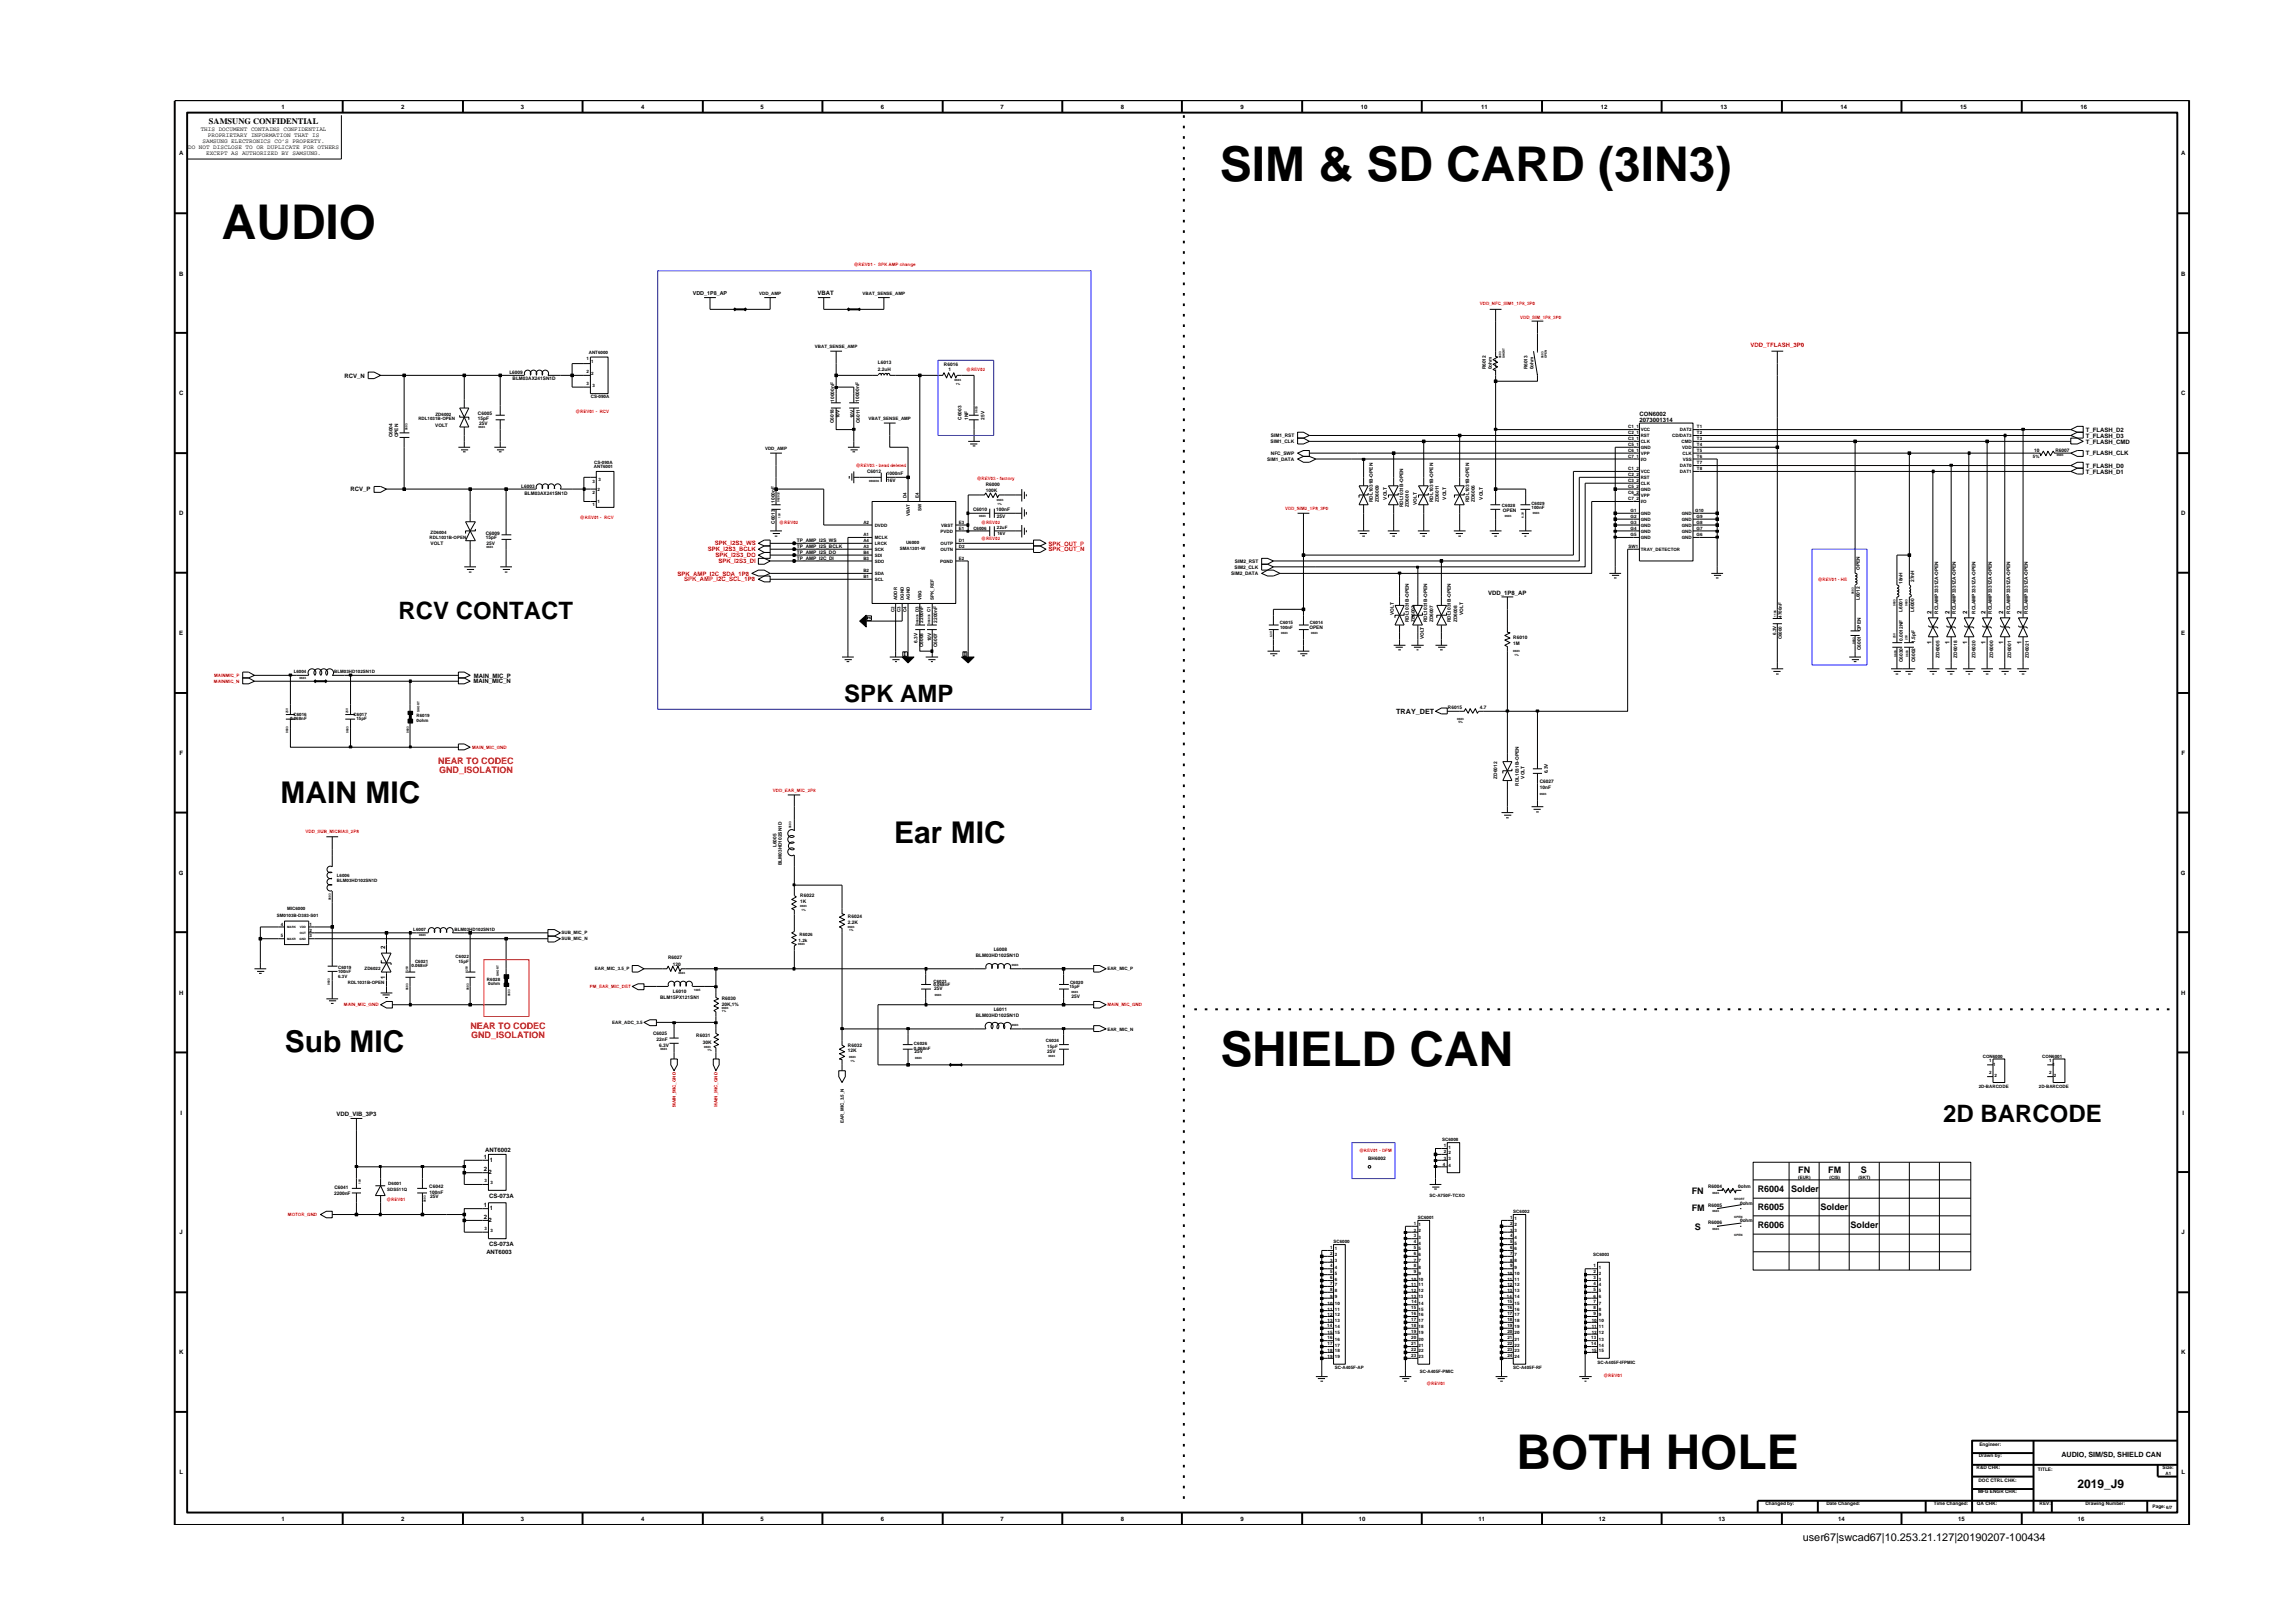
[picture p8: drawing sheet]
<svg xmlns="http://www.w3.org/2000/svg" width="297mm" height="210mm" viewBox="0 0 297 210" stroke-linecap="round" stroke-linejoin="round" font-family="sans-serif">
<defs><g id="words">
<g font-size="6.2">
<text x="158" y="23.4">SIM &amp; SD CARD (3IN3)</text>
<text x="28.7" y="30.9">AUDIO</text>
<text x="158.1" y="138.1">SHIELD CAN</text>
<text x="196.5" y="190.3">BOTH HOLE</text>
</g>
<g font-size="3.9">
<text x="36.4" y="104">MAIN MIC</text>
<text x="115.8" y="109.2">Ear MIC</text>
<text x="36.9" y="136.2">Sub MIC</text>
</g>
<g font-size="3.1">
<text x="51.6" y="80.2">RCV CONTACT</text>
<text x="109.4" y="90.9">SPK AMP</text>
<text x="251.7" y="145.3">2D BARCODE</text>
</g>
<text font-size="1.6" x="269.1" y="192.8">2019_J9</text>
<text font-size="1.4" x="233.5" y="199.7">user67|swcad67|10.253.21.127|20190207-100434</text>
<g font-size="1.2" fill="#f00">
<text x="56.8" y="98.9">NEAR TO CODEC</text>
<text x="56.9" y="100.1">GND_ISOLATION</text>
<text x="60.9" y="133.3">NEAR TO CODEC</text>
<text x="61" y="134.5">GND_ISOLATION</text>
</g>
<g font-size="1.2">
<text x="219.1" y="154.6">FN</text>
<text x="227.7" y="154.5">R6004</text>
<text x="232" y="154.5">Solder</text>
<text x="232.9" y="151.9">FN</text>
<text x="236.8" y="151.9">FM</text>
<text x="241.1" y="151.9">S</text>
<text x="219.1" y="156.9">FM</text>
<text x="219.6" y="159.3">S</text>
<text x="227.7" y="156.7">R6005</text>
<text x="227.7" y="159.1">R6006</text>
<text x="235.8" y="156.7">Solder</text>
<text x="239.7" y="159.1">Solder</text>
</g>
<text font-size="1.1" x="27.1" y="16.1">SAMSUNG CONFIDENTIAL</text>
<g font-size=".9">
<text x="180.9" y="92.5">TRAY_DET</text>
<text x="267" y="188.8">AUDIO, SIM/SD, SHIELD CAN</text>
</g>
<g font-size=".8">
<text x="26" y="17">THIS DOCUMENT CONTAINS CONFIDENTIAL</text>
<text x="26.9" y="17.8">PROPRIETARY INFORMATION THAT IS</text>
<text x="36.5" y="14.1">1</text>
<text x="52" y="14.1">2</text>
<text x="67.5" y="14.1">3</text>
<text x="83" y="14.1">4</text>
<text x="98.5" y="14.1">5</text>
<text x="114.1" y="14.1">6</text>
<text x="129.6" y="14.1">7</text>
<text x="145.2" y="14.1">8</text>
<text x="160.7" y="14.1">9</text>
<text x="176.3" y="14.1">10</text>
<text x="191.9" y="14.1">11</text>
<text x="207.4" y="14.1">12</text>
<text x="222.9" y="14.1">13</text>
<text x="238.4" y="14.1">14</text>
<text x="253.9" y="14.1">15</text>
<text x="269.5" y="14.1">16</text>
<text x="23.2" y="20.1">A</text>
<text x="24.4" y="19.3">DO NOT DISCLOSE TO OR DUPLICATE FOR OTHERS</text>
<text x="26.2" y="18.5">SAMSUNG ELECTRONICS CO’S PROPERTY.</text>
<text x="26.7" y="20.1">EXCEPT AS AUTHORIZED BY SAMSUNG.</text>
<text x="282.5" y="20.1">A</text>
<text x="23.2" y="35.7">B</text>
<text x="282.5" y="35.7">B</text>
<text x="105.9" y="38.2">VBAT</text>
<text x="23.2" y="51.2">C</text>
<text x="44.6" y="48.9">RCV_N</text>
<text x="212.4" y="53.9">CON6002</text>
<text x="282.5" y="51.2">C</text>
<text x="212.4" y="54.6">2073001314</text>
<text x="270.2" y="55.9">T_FLASH_D2</text>
<text x="270.2" y="56.7">T_FLASH_D3</text>
<text x="270.2" y="57.5">T_FLASH_CMD</text>
<text x="270.2" y="59">T_FLASH_CLK</text>
<text x="45.4" y="63.6">RCV_P</text>
<text x="270.2" y="61.4">T_FLASH_D1</text>
<text x="270.2" y="60.6">T_FLASH_D0</text>
<text x="23.2" y="66.7">D</text>
<text x="282.5" y="66.7">D</text>
<text x="192.8" y="77">VDD_1P8_AP</text>
<text x="23.2" y="82.3">E</text>
<text x="250.2" y="83.4" transform="rotate(-90 250.2 83.4)">1</text>
<text x="250.2" y="79.5" transform="rotate(-90 250.2 79.5)">2</text>
<text x="252.6" y="83.4" transform="rotate(-90 252.6 83.4)">1</text>
<text x="252.6" y="79.5" transform="rotate(-90 252.6 79.5)">2</text>
<text x="254.8" y="83.4" transform="rotate(-90 254.8 83.4)">1</text>
<text x="254.8" y="79.5" transform="rotate(-90 254.8 79.5)">2</text>
<text x="257.2" y="83.4" transform="rotate(-90 257.2 83.4)">1</text>
<text x="257.2" y="79.5" transform="rotate(-90 257.2 79.5)">2</text>
<text x="259.5" y="83.4" transform="rotate(-90 259.5 83.4)">1</text>
<text x="259.5" y="79.5" transform="rotate(-90 259.5 79.5)">2</text>
<text x="261.9" y="83.4" transform="rotate(-90 261.9 83.4)">1</text>
<text x="261.9" y="79.5" transform="rotate(-90 261.9 79.5)">2</text>
<text x="282.6" y="82.3">E</text>
<text x="61.3" y="88.5">MAIN_MIC_N</text>
<text x="61.4" y="87.8">MAIN_MIC_P</text>
<text x="23.2" y="97.8">F</text>
<text x="282.6" y="97.8">F</text>
<text x="23.2" y="113.3">G</text>
<text x="282.5" y="113.3">G</text>
<text x="49.9" y="123" transform="rotate(-90 49.9 123)">2</text>
<text x="23.2" y="128.8">H</text>
<text x="49.9" y="126.9" transform="rotate(-90 49.9 126.9)">1</text>
<text x="282.5" y="128.8">H</text>
<text x="23.4" y="144.4">I</text>
<text x="43.6" y="144.6">VDD_VIB_3P3</text>
<text x="62.8" y="149.2">ANT6002</text>
<text x="282.7" y="144.4">I</text>
<text x="62.7" y="150.1">1</text>
<text x="62.7" y="151.7">2</text>
<text x="63.3" y="152.1">2</text>
<text x="63.4" y="155.2">CS-073A</text>
<text x="63.4" y="150.5">1</text>
<text x="23.3" y="159.9">J</text>
<text x="62.7" y="156.4">1</text>
<text x="62.7" y="157.9">2</text>
<text x="63.3" y="158.3">2</text>
<text x="63.4" y="161.4">CS-073A</text>
<text x="63.4" y="156.7">1</text>
<text x="282.6" y="159.9">J</text>
<text x="63" y="162.4">ANT6003</text>
<text x="23.2" y="175.4">K</text>
<text x="282.5" y="175.4">K</text>
<text x="23.2" y="191">L</text>
<text x="282.6" y="191">L</text>
<text x="36.5" y="197">1</text>
<text x="52" y="197">2</text>
<text x="67.5" y="197">3</text>
<text x="83" y="197">4</text>
<text x="98.5" y="197">5</text>
<text x="114.1" y="197">6</text>
<text x="129.6" y="197">7</text>
<text x="145.2" y="197">8</text>
<text x="160.7" y="197">9</text>
<text x="176" y="197">10</text>
<text x="191.5" y="197">11</text>
<text x="207.1" y="197">12</text>
<text x="222.6" y="197">13</text>
<text x="238.1" y="197">14</text>
<text x="253.7" y="197">15</text>
<text x="269.2" y="197">16</text>
</g>
<g font-size=".8" fill="#f00">
<text x="226.8" y="45">VDD_TFLASH_3P0</text>
<text x="91.7" y="71.3">SPK_I2S3_BCLK</text>
<text x="92.6" y="70.6">SPK_I2S3_WS</text>
<text x="135.8" y="71.4">SPK_OUT_N</text>
<text x="135.8" y="70.7">SPK_OUT_P</text>
<text x="87.8" y="74.6">SPK_AMP_I2C_SDA_1P8</text>
<text x="88.6" y="75.3">SPK_AMP_I2C_SCL_1P8</text>
<text x="92.7" y="72.2">SPK_I2S3_DO</text>
<text x="93.1" y="73">SPK_I2S3_DI</text>
</g>
<text font-size=".7" x="89.7" y="38.2">VDD_1P8_AP</text>
<g font-size=".6" fill="#f00">
<text x="110.6" y="34.5">@REV01 - SPK AMP change</text>
<text x="191.7" y="39.5">VDD_NFC_SIM1_1P8_3P0</text>
<text x="196.9" y="41.3">VDD_SIM_1P8_3P0</text>
<text x="74.5" y="53.5">@REV01 - RCV</text>
<text x="125.2" y="48">@REV02</text>
<text x="110.9" y="60.5">@REV03 - bead deleted</text>
<text x="126.5" y="62.2">@REV03 - factory</text>
<text x="75.1" y="67.3">@REV01 - RCV</text>
<text x="101" y="67.8">@REV02</text>
<text x="127.1" y="67.8">@REV02</text>
<text x="127.1" y="70">@REV02</text>
<text x="166.5" y="66.1">VDD_SIM2_1P8_3P0</text>
<text x="235.5" y="75.2">@REV01 - HE</text>
<text x="27.7" y="88.5">MAINMIC_N</text>
<text x="27.7" y="87.7">MAINMIC_P</text>
<text x="61.2" y="97">MAIN_MIC_GND</text>
<text x="39.6" y="107.9">VDD_SUB_MICBIAS_2P8</text>
<text x="100.1" y="102.6">VDD_EAR_MIC_2P8</text>
<text x="44.6" y="130.4">MAIN_MIC_GND</text>
<text x="76.4" y="128">PM_EAR_MIC_DET</text>
<text x="143.5" y="130.4">MAIN_MIC_GND</text>
<text x="87.5" y="143.4" transform="rotate(-90 87.5 143.4)">MAIN_MIC_GND</text>
<text x="93" y="143.4" transform="rotate(-90 93 143.4)">MAIN_MIC_GND</text>
<text x="176.1" y="149.2">@REV01 - DFM</text>
<text x="50.1" y="155.6">@REV01</text>
<text x="37.3" y="157.6">MOTOR_GND</text>
<text x="184.8" y="179.4">@REV01</text>
<text x="207.7" y="178.3">@REV01</text>
</g>
<g font-size=".6">
<text x="98.3" y="38.2">VDD_AMP</text>
<text x="111.7" y="38.2">VBAT_SENSE_AMP</text>
<text x="76" y="46.7">1</text>
<text x="76.3" y="45.9">ANT6000</text>
<text x="76.6" y="47">1</text>
<text x="105.6" y="45.1">VBAT_SENSE_AMP</text>
<text x="113.7" y="47.2">L6013</text>
<text x="122.3" y="47.4">R6016</text>
<text x="192.5" y="47.9" transform="rotate(-90 192.5 47.9)">R6012</text>
<text x="193.2" y="47.9" transform="rotate(-90 193.2 47.9)">0ohm</text>
<text x="197.9" y="47.9" transform="rotate(-90 197.9 47.9)">R6013</text>
<text x="198.7" y="47.9" transform="rotate(-90 198.7 47.9)">0ohm</text>
<text x="56.4" y="53.9">ZD6002</text>
<text x="61.9" y="53.8">C6005</text>
<text x="66" y="48.5">L6009</text>
<text x="66.4" y="49.3">BLM03AX241SN1D</text>
<text x="76" y="48.3">2</text>
<text x="76" y="49.8">3</text>
<text x="76.5" y="51.6">CS-090A</text>
<text x="76.6" y="48.5">2</text>
<text x="76.8" y="50.2">3</text>
<text x="108.1" y="52" transform="rotate(-90 108.1 52)">10000nF</text>
<text x="111.3" y="52" transform="rotate(-90 111.3 52)">10000nF</text>
<text x="113.7" y="48">2.2uH</text>
<text x="122.9" y="48">1</text>
<text x="50.8" y="56.7" transform="rotate(-90 50.8 56.7)">C6004</text>
<text x="51.6" y="56.7" transform="rotate(-90 51.6 56.7)">OPEN</text>
<text x="54.2" y="54.5">RDL1031B-OPEN</text>
<text x="56.4" y="55.3">VOLT</text>
<text x="61.9" y="54.4">15pF</text>
<text x="62.1" y="55.1">25V</text>
<text x="99.1" y="58.3">VDD_AMP</text>
<text x="108" y="54.8" transform="rotate(-90 108 54.8)">C6018</text>
<text x="108.8" y="54.2" transform="rotate(-90 108.8 54.2)">10V</text>
<text x="110.6" y="54.2" transform="rotate(-90 110.6 54.2)">10V</text>
<text x="111.4" y="54.8" transform="rotate(-90 111.4 54.8)">C6011</text>
<text x="112.5" y="54.4">VBAT_SENSE_AMP</text>
<text x="124.6" y="54.4" transform="rotate(-90 124.6 54.4)">C6003</text>
<text x="125.4" y="54.4" transform="rotate(-90 125.4 54.4)">1NF</text>
<text x="127.5" y="54.4" transform="rotate(-90 127.5 54.4)">25V</text>
<text x="164.1" y="59.7">SIM1_DATA</text>
<text x="164.6" y="57.4">SIM1_CLK</text>
<text x="164.6" y="56.6">SIM1_RST</text>
<text x="164.6" y="58.9">NFC_SWP</text>
<text x="210.9" y="58.6">C6_1</text>
<text x="210.9" y="59.3">C7_1</text>
<text x="210.9" y="55.4">C1_1</text>
<text x="210.9" y="56.2">C2_1</text>
<text x="210.9" y="57">C3_1</text>
<text x="210.9" y="57.7">C5_1</text>
<text x="212.5" y="58.9">VPP</text>
<text x="212.5" y="59.7">I/O</text>
<text x="212.5" y="55.9">VCC</text>
<text x="212.5" y="56.6">RST</text>
<text x="212.5" y="57.4">CLK</text>
<text x="212.5" y="58.2">GND</text>
<text x="216.6" y="56.6">CD/DAT3</text>
<text x="217.6" y="55.9">DAT2</text>
<text x="217.8" y="57.4">CMD</text>
<text x="217.9" y="58.2">VDD</text>
<text x="217.9" y="58.9">CLK</text>
<text x="218" y="59.7">VSS</text>
<text x="219.8" y="55.4">T1</text>
<text x="219.8" y="56.2">T2</text>
<text x="219.8" y="57">T3</text>
<text x="219.8" y="57.7">T4</text>
<text x="219.8" y="58.6">T5</text>
<text x="219.8" y="59.3">T6</text>
<text x="263.3" y="59.3">5%</text>
<text x="263.5" y="58.5">10</text>
<text x="266.3" y="58.5">R6007</text>
<text x="67.5" y="63.2">L6003</text>
<text x="67.9" y="64.1">BLM03AX241SN1D</text>
<text x="76.8" y="65.5">1</text>
<text x="76.8" y="64">2</text>
<text x="76.8" y="62.6">3</text>
<text x="76.9" y="60.7">ANT6001</text>
<text x="77" y="60.1">CS-090A</text>
<text x="77.4" y="65.2">1</text>
<text x="77.4" y="63.6">2</text>
<text x="77.5" y="62.3">3</text>
<text x="100.4" y="65.1" transform="rotate(-90 100.4 65.1)">1000nF</text>
<text x="112.3" y="61.3">C6012</text>
<text x="114.9" y="61.5">1000nF</text>
<text x="114.9" y="62.5">16V</text>
<text x="117.4" y="64.5" transform="rotate(-90 117.4 64.5)">D4</text>
<text x="119" y="64.5" transform="rotate(-90 119 64.5)">E4</text>
<text x="127.7" y="62.9">R6000</text>
<text x="127.7" y="63.7">100K</text>
<text x="177.9" y="65.1" transform="rotate(-90 177.9 65.1)">RDL1031B-OPEN</text>
<text x="178.6" y="65.1" transform="rotate(-90 178.6 65.1)">ZD6009</text>
<text x="179.6" y="64.7" transform="rotate(-90 179.6 64.7)">VOLT</text>
<text x="181.8" y="65.7" transform="rotate(-90 181.8 65.7)">RDL1031B-OPEN</text>
<text x="182.5" y="65.7" transform="rotate(-90 182.5 65.7)">ZD6010</text>
<text x="183.5" y="65.4" transform="rotate(-90 183.5 65.4)">VOLT</text>
<text x="185.6" y="65.1" transform="rotate(-90 185.6 65.1)">RDL1031B-OPEN</text>
<text x="186.4" y="65.1" transform="rotate(-90 186.4 65.1)">ZD6011</text>
<text x="187.3" y="64.7" transform="rotate(-90 187.3 64.7)">VOLT</text>
<text x="190.3" y="65.1" transform="rotate(-90 190.3 65.1)">RDL1031B-OPEN</text>
<text x="191.1" y="65.1" transform="rotate(-90 191.1 65.1)">ZD6006</text>
<text x="192.1" y="64.7" transform="rotate(-90 192.1 64.7)">VOLT</text>
<text x="194.6" y="65.7">C6028</text>
<text x="198.4" y="65.4">C6029</text>
<text x="198.4" y="65.9">100nF</text>
<text x="210.9" y="63.2">C5_2</text>
<text x="210.9" y="64">C6_2</text>
<text x="210.9" y="64.8">C7_2</text>
<text x="210.9" y="60.9">C1_2</text>
<text x="210.9" y="61.6">C2_2</text>
<text x="210.9" y="62.4">C3_2</text>
<text x="212.5" y="63.6">GND</text>
<text x="212.5" y="64.3">VPP</text>
<text x="212.5" y="65.2">I/O</text>
<text x="212.5" y="61.3">VCC</text>
<text x="212.5" y="62">RST</text>
<text x="212.5" y="62.8">CLK</text>
<text x="217.6" y="60.5">DAT0</text>
<text x="217.6" y="61.3">DAT1</text>
<text x="219.8" y="60.1">T7</text>
<text x="219.8" y="60.9">T8</text>
<text x="55.7" y="69.8">RDL1031B-OPEN</text>
<text x="55.8" y="70.6">VOLT</text>
<text x="55.8" y="69.2">ZD6004</text>
<text x="62.9" y="69.3">C6009</text>
<text x="62.9" y="69.9">15pF</text>
<text x="63" y="70.6">25V</text>
<text x="100.4" y="67.8" transform="rotate(-90 100.4 67.8)">C6013</text>
<text x="103.2" y="71">TP_AMP_I2S_BCLK</text>
<text x="103.2" y="70.2">TP_AMP_I2S_WS</text>
<text x="103.2" y="71.8">TP_AMP_I2S_DO</text>
<text x="111.8" y="67.9">A2</text>
<text x="111.8" y="70.9">A3</text>
<text x="111.8" y="70.2">A4</text>
<text x="111.8" y="71.8">B4</text>
<text x="111.8" y="69.4">A1</text>
<text x="113.3" y="69.8">MCLK</text>
<text x="113.3" y="68.2">DVDD</text>
<text x="113.3" y="71.4">SCK</text>
<text x="113.3" y="70.6">LRCK</text>
<text x="116.6" y="71.2">SMA1301-W</text>
<text x="117.4" y="70.4">U6000</text>
<text x="117.8" y="66.9" transform="rotate(-90 117.8 66.9)">VBAT</text>
<text x="119.4" y="66.2" transform="rotate(-90 119.4 66.2)">SW</text>
<text x="121.8" y="71.4">OUTN</text>
<text x="121.9" y="70.6">OUTP</text>
<text x="121.9" y="69">PVDD</text>
<text x="121.9" y="68.2">VBST</text>
<text x="124.2" y="70.2">D1</text>
<text x="124.2" y="70.9">D2</text>
<text x="124.2" y="67.9">E3</text>
<text x="124.2" y="68.7">E1</text>
<text x="126" y="66.2">C6010</text>
<text x="126.1" y="68.6">C6006</text>
<text x="129" y="66.2">100nF</text>
<text x="129.1" y="67.1">25V</text>
<text x="129.1" y="68.5">22uF</text>
<text x="129.2" y="69.4">16V</text>
<text x="194.7" y="66.4">OPEN</text>
<text x="211" y="70.9">SW1</text>
<text x="211.2" y="67.9">G3</text>
<text x="211.2" y="68.7">G4</text>
<text x="211.2" y="69.4">G5</text>
<text x="211.2" y="66.3">G1</text>
<text x="211.2" y="67.1">G2</text>
<text x="212.5" y="69">GND</text>
<text x="212.5" y="69.8">GND</text>
<text x="212.5" y="71.4">TRAY_DETECTOR</text>
<text x="212.5" y="66.7">GND</text>
<text x="212.5" y="67.5">GND</text>
<text x="212.5" y="68.2">GND</text>
<text x="217.9" y="69.8">GND</text>
<text x="217.9" y="69">GND</text>
<text x="217.9" y="68.2">GND</text>
<text x="217.9" y="67.5">GND</text>
<text x="217.9" y="66.7">GND</text>
<text x="219.6" y="66.3">G10</text>
<text x="219.8" y="69.4">G6</text>
<text x="219.8" y="68.7">G7</text>
<text x="219.8" y="67.9">G8</text>
<text x="219.8" y="67.1">G9</text>
<text x="103.2" y="72.6">TP_AMP_I2C_DI</text>
<text x="111.8" y="74.8">B1</text>
<text x="111.8" y="74.1">B2</text>
<text x="111.8" y="72.5">B3</text>
<text x="113.3" y="75.3">SCL</text>
<text x="113.3" y="74.5">SDA</text>
<text x="113.3" y="72.9">SDO</text>
<text x="113.3" y="72.1">SDI</text>
<text x="116.2" y="77.8" transform="rotate(-90 116.2 77.8)">ADDR</text>
<text x="117.1" y="77.8" transform="rotate(-90 117.1 77.8)">DGND</text>
<text x="117.8" y="77.8" transform="rotate(-90 117.8 77.8)">AGND</text>
<text x="119.4" y="77.8" transform="rotate(-90 119.4 77.8)">VBG</text>
<text x="121" y="77.8" transform="rotate(-90 121 77.8)">SPK_REF</text>
<text x="121.8" y="72.9">PGND</text>
<text x="124.2" y="72.5">E2</text>
<text x="159.5" y="74.5">SIM2_DATA</text>
<text x="159.9" y="73.7">SIM2_CLK</text>
<text x="160" y="72.9">SIM2_RST</text>
<text x="240.9" y="77.8" transform="rotate(-90 240.9 77.8)">L6012</text>
<text x="240.9" y="73.9" transform="rotate(-90 240.9 73.9)">OPEN</text>
<text x="246.4" y="75.6" transform="rotate(-90 246.4 75.6)">18nH</text>
<text x="248" y="75.4" transform="rotate(-90 248 75.4)">27nH</text>
<text x="115.9" y="79.3" transform="rotate(-90 115.9 79.3)">C2</text>
<text x="116.7" y="79.3" transform="rotate(-90 116.7 79.3)">C3</text>
<text x="117.4" y="79.3" transform="rotate(-90 117.4 79.3)">C4</text>
<text x="118.8" y="83.3" transform="rotate(-90 118.8 83.3)">6.3V</text>
<text x="119" y="79.3" transform="rotate(-90 119 79.3)">D3</text>
<text x="119.6" y="83.8" transform="rotate(-90 119.6 83.8)">C6008</text>
<text x="119.6" y="80.7" transform="rotate(-90 119.6 80.7)">2200nF</text>
<text x="120.6" y="79.3" transform="rotate(-90 120.6 79.3)">C1</text>
<text x="120.6" y="83.1" transform="rotate(-90 120.6 83.1)">10V</text>
<text x="121.4" y="83.8" transform="rotate(-90 121.4 83.8)">C6007</text>
<text x="121.4" y="80.7" transform="rotate(-90 121.4 80.7)">2200nF</text>
<text x="165.8" y="80.9">C6015</text>
<text x="165.8" y="81.5">100nF</text>
<text x="169.6" y="81.5">OPEN</text>
<text x="169.7" y="80.9">C6014</text>
<text x="180.6" y="79.7" transform="rotate(-90 180.6 79.7)">VOLT</text>
<text x="182.5" y="80.6" transform="rotate(-90 182.5 80.6)">RDL1031B-OPEN</text>
<text x="183.3" y="80.6" transform="rotate(-90 183.3 80.6)">ZD6003</text>
<text x="184.5" y="82.8" transform="rotate(-90 184.5 82.8)">VOLT</text>
<text x="184.9" y="80.6" transform="rotate(-90 184.9 80.6)">RDL1031B-OPEN</text>
<text x="185.6" y="80.6" transform="rotate(-90 185.6 80.6)">ZD6007</text>
<text x="187.9" y="80.6" transform="rotate(-90 187.9 80.6)">RDL1031B-OPEN</text>
<text x="188.8" y="80.6" transform="rotate(-90 188.8 80.6)">ZD6008</text>
<text x="189.5" y="79.7" transform="rotate(-90 189.5 79.7)">VOLT</text>
<text x="196" y="82.8">R6010</text>
<text x="196" y="83.6">1M</text>
<text x="230.1" y="82.2" transform="rotate(-90 230.1 82.2)">6.3V</text>
<text x="230.8" y="82.8" transform="rotate(-90 230.8 82.8)">C6000</text>
<text x="230.8" y="80" transform="rotate(-90 230.8 80)">4700nF</text>
<text x="241.1" y="81.8" transform="rotate(-90 241.1 81.8)">OPEN</text>
<text x="246.4" y="79.3" transform="rotate(-90 246.4 79.3)">L6001</text>
<text x="246.5" y="83" transform="rotate(-90 246.5 83)">0.0012NF</text>
<text x="248" y="79.3" transform="rotate(-90 248 79.3)">L6000</text>
<text x="248.1" y="83.3" transform="rotate(-90 248.1 83.3)">1.5pF</text>
<text x="251.1" y="79.5" transform="rotate(-90 251.1 79.5)">RCLAMP3331ZA-OPEN</text>
<text x="253.4" y="79.5" transform="rotate(-90 253.4 79.5)">RCLAMP3331ZA-OPEN</text>
<text x="255.9" y="79.5" transform="rotate(-90 255.9 79.5)">RCLAMP3331ZA-OPEN</text>
<text x="258" y="79.5" transform="rotate(-90 258 79.5)">RCLAMP3331ZA-OPEN</text>
<text x="260.4" y="79.5" transform="rotate(-90 260.4 79.5)">RCLAMP3331ZA-OPEN</text>
<text x="262.7" y="79.5" transform="rotate(-90 262.7 79.5)">RCLAMP3331ZA-OPEN</text>
<text x="38" y="87.2">L6004</text>
<text x="43.3" y="87.2">BLM03HD102SN1D</text>
<text x="241.1" y="84.2" transform="rotate(-90 241.1 84.2)">C6001</text>
<text x="246.5" y="85.8" transform="rotate(-90 246.5 85.8)">C6030</text>
<text x="248.1" y="85.8" transform="rotate(-90 248.1 85.8)">C6002</text>
<text x="251.2" y="85.2" transform="rotate(-90 251.2 85.2)">ZD6005</text>
<text x="253.5" y="85.2" transform="rotate(-90 253.5 85.2)">ZD6018</text>
<text x="255.9" y="85.2" transform="rotate(-90 255.9 85.2)">ZD6020</text>
<text x="258.2" y="85.2" transform="rotate(-90 258.2 85.2)">ZD6000</text>
<text x="260.5" y="85.2" transform="rotate(-90 260.5 85.2)">ZD6001</text>
<text x="262.8" y="85.2" transform="rotate(-90 262.8 85.2)">ZD6021</text>
<text x="37.6" y="93.3">0.068nF</text>
<text x="38" y="92.7">C6016</text>
<text x="45.8" y="92.7">C6017</text>
<text x="46.2" y="93.3">15pF</text>
<text x="54" y="92.9">R6019</text>
<text x="54" y="93.5">0ohm</text>
<text x="187.6" y="91.9">R6015</text>
<text x="191.7" y="91.9">4.7</text>
<text x="193.9" y="100.9" transform="rotate(-90 193.9 100.9)">ZD6012</text>
<text x="196.7" y="101.8" transform="rotate(-90 196.7 101.8)">RDL1031B-OPEN</text>
<text x="197.5" y="100.9" transform="rotate(-90 197.5 100.9)">VOLT</text>
<text x="199.5" y="101.5">C6027</text>
<text x="200.5" y="100.2" transform="rotate(-90 200.5 100.2)">6.3V</text>
<text x="199.5" y="102.3">10nF</text>
<text x="43.6" y="113.7">L6006</text>
<text x="100.6" y="109.8" transform="rotate(-90 100.6 109.8)">L6005</text>
<text x="101.3" y="112.1" transform="rotate(-90 101.3 112.1)">BLM03HD102SN1D</text>
<text x="35.9" y="118.9">SM0103B-D383-S01</text>
<text x="36.4" y="119.9">4</text>
<text x="37.2" y="117.9">MIC6000</text>
<text x="40.1" y="119.9">1</text>
<text x="43.6" y="114.3">BLM03HD102SN1D</text>
<text x="103.7" y="116.2">R6022</text>
<text x="103.7" y="117">1K</text>
<text x="109.8" y="118.9">R6024</text>
<text x="109.8" y="119.7">2.2K</text>
<text x="36.4" y="121.4">5</text>
<text x="40.1" y="120.7">2</text>
<text x="40.1" y="121.4">3</text>
<text x="43.8" y="125.5">C6019</text>
<text x="47.2" y="125.7">ZD6022</text>
<text x="53.3" y="125.3">0.068nF</text>
<text x="53.5" y="120.6">L6007</text>
<text x="53.8" y="124.7">C6021</text>
<text x="58.9" y="120.6">BLM03HD102SN1D</text>
<text x="59" y="124.2">C6022</text>
<text x="59.4" y="124.7">15pF</text>
<text x="72.8" y="121.8">SUB_MIC_N</text>
<text x="72.8" y="121.1">SUB_MIC_P</text>
<text x="77.1" y="125.7">EAR_MIC_3.5_P</text>
<text x="86.6" y="124.2">R6027</text>
<text x="87.2" y="125.1">120</text>
<text x="103.5" y="122">1.2k</text>
<text x="103.6" y="121.3">R6026</text>
<text x="126.4" y="124">BLM03HD102SN1D</text>
<text x="128.7" y="123.2">L6008</text>
<text x="143.5" y="125.7">EAR_MIC_P</text>
<text x="43.8" y="126.1">100nF</text>
<text x="43.8" y="126.7">6.3V</text>
<text x="45.1" y="127.5">RDL1031B-OPEN</text>
<text x="63.1" y="127">R6028</text>
<text x="63.2" y="127.6">0ohm</text>
<text x="85.5" y="129.5">BLM15PX121SN1</text>
<text x="87.2" y="128.6">L6010</text>
<text x="93.5" y="129.6">R6030</text>
<text x="93.5" y="130.3">20K,1%</text>
<text x="120.9" y="127.8">0.068nF</text>
<text x="120.9" y="127.3">C6023</text>
<text x="121" y="128.2">25V</text>
<text x="126.4" y="131.7">BLM03HD102SN1D</text>
<text x="128.7" y="131">L6011</text>
<text x="138.5" y="128">15pF</text>
<text x="138.6" y="127.5">C6020</text>
<text x="138.8" y="129.3">25V</text>
<text x="79.3" y="132.7">EAR_ADC_3.5</text>
<text x="84.6" y="134.1">C6025</text>
<text x="85" y="134.8">22nF</text>
<text x="85.4" y="135.6">6.3V</text>
<text x="90.2" y="134.4">R6031</text>
<text x="91" y="135.2">30K</text>
<text x="109.8" y="135.6">R6032</text>
<text x="109.8" y="136.3">12K</text>
<text x="118.4" y="136">0.068nF</text>
<text x="118.4" y="135.4">C6026</text>
<text x="118.5" y="136.5">25V</text>
<text x="135.5" y="135">C6024</text>
<text x="135.7" y="136.5">25V</text>
<text x="135.7" y="135.7">15pF</text>
<text x="143.5" y="133.5">EAR_MIC_N</text>
<text x="256.9" y="137">CON6000</text>
<text x="257.7" y="137.6">1</text>
<text x="264.6" y="137">CON6001</text>
<text x="265.5" y="137.6">1</text>
<text x="256.3" y="141">2D-BARCODE</text>
<text x="257.7" y="139.1">2</text>
<text x="258.2" y="138">1</text>
<text x="258.4" y="139.6">2</text>
<text x="264.1" y="141">2D-BARCODE</text>
<text x="265.5" y="139.1">2</text>
<text x="265.9" y="138">1</text>
<text x="266.1" y="139.6">2</text>
<text x="109.3" y="145.5" transform="rotate(-90 109.3 145.5)">EAR_MIC_3.5_N</text>
<text x="186.8" y="147.9">SC6008</text>
<text x="187.1" y="148.6">1</text>
<text x="187.1" y="149.4">2</text>
<text x="187.6" y="148.8">1</text>
<text x="187.6" y="149.5">2</text>
<text x="43.3" y="154.8">2200nF</text>
<text x="43.3" y="154">C6041</text>
<text x="50.2" y="154.3">SDS511Q</text>
<text x="50.3" y="153.5">D6001</text>
<text x="55.6" y="153.9">C6042</text>
<text x="55.6" y="154.6">100nF</text>
<text x="55.7" y="155.2">25V</text>
<text x="62.8" y="153.1">3</text>
<text x="63.5" y="153.4">3</text>
<text x="177.2" y="150.3">BH6002</text>
<text x="185.2" y="155.1">SC-A750F-TCXO</text>
<text x="186.9" y="151">4</text>
<text x="187.1" y="150.2">3</text>
<text x="187.6" y="150.3">3</text>
<text x="187.6" y="151.2">4</text>
<text x="221.3" y="153.9">R6004</text>
<text x="225.2" y="153.9">0ohm</text>
<text x="232.9" y="152.7">(EUR)</text>
<text x="237" y="152.7">(CIS)</text>
<text x="240.7" y="152.7">(SKT)</text>
<text x="62.8" y="159.3">3</text>
<text x="63.5" y="159.6">3</text>
<text x="172.3" y="161.8">1</text>
<text x="172.7" y="161.1">SC6000</text>
<text x="172.9" y="162">1</text>
<text x="183.2" y="160.3">3</text>
<text x="183.2" y="161.1">4</text>
<text x="183.2" y="161.8">5</text>
<text x="183.2" y="159.5">2</text>
<text x="183.2" y="158.7">1</text>
<text x="183.7" y="157.9">SC6001</text>
<text x="183.8" y="160.5">3</text>
<text x="183.8" y="161.2">4</text>
<text x="183.8" y="162">5</text>
<text x="183.8" y="159.6">2</text>
<text x="183.8" y="158.9">1</text>
<text x="195.6" y="159.5">3</text>
<text x="195.6" y="160.3">4</text>
<text x="195.6" y="161.1">5</text>
<text x="195.6" y="161.8">6</text>
<text x="195.6" y="158.7">2</text>
<text x="195.6" y="157.9">1</text>
<text x="196" y="157.2">SC6002</text>
<text x="196.2" y="159.6">3</text>
<text x="196.2" y="160.5">4</text>
<text x="196.2" y="161.2">5</text>
<text x="196.2" y="162">6</text>
<text x="196.2" y="158.9">2</text>
<text x="196.2" y="158.1">1</text>
<text x="221.3" y="156.4">R6005</text>
<text x="221.3" y="158.5">R6006</text>
<text x="225.4" y="156.2">0ohm</text>
<text x="225.4" y="158.3">0ohm</text>
<text x="172.3" y="162.6">2</text>
<text x="172.3" y="163.4">3</text>
<text x="172.3" y="164.2">4</text>
<text x="172.3" y="165">5</text>
<text x="172.3" y="165.7">6</text>
<text x="172.3" y="166.5">7</text>
<text x="172.3" y="167.2">8</text>
<text x="172.9" y="164.4">4</text>
<text x="172.9" y="165.1">5</text>
<text x="172.9" y="165.9">6</text>
<text x="172.9" y="166.7">7</text>
<text x="172.9" y="167.4">8</text>
<text x="172.9" y="162.8">2</text>
<text x="172.9" y="163.5">3</text>
<text x="182.8" y="165.9">10 10</text>
<text x="182.8" y="166.7">11</text>
<text x="182.8" y="167.4">12</text>
<text x="183.2" y="162.6">6</text>
<text x="183.2" y="163.4">7</text>
<text x="183.2" y="164.2">8</text>
<text x="183.2" y="165">9</text>
<text x="183.8" y="162.8">6</text>
<text x="183.8" y="163.5">7</text>
<text x="183.8" y="164.4">8</text>
<text x="183.8" y="165.1">9</text>
<text x="183.8" y="166.7">11</text>
<text x="183.8" y="167.4">12</text>
<text x="195.3" y="165.1">10 10</text>
<text x="195.3" y="167.4">13 13</text>
<text x="195.3" y="165.9">11</text>
<text x="195.3" y="166.7">12</text>
<text x="195.6" y="162.6">7</text>
<text x="195.6" y="163.4">8</text>
<text x="195.6" y="164.2">9</text>
<text x="196.2" y="163.5">8</text>
<text x="196.2" y="164.4">9</text>
<text x="196.2" y="162.8">7</text>
<text x="196.2" y="165.9">11</text>
<text x="196.2" y="166.7">12</text>
<text x="206.4" y="162.8">SC6003</text>
<text x="206.4" y="165">2</text>
<text x="206.4" y="165.7">3</text>
<text x="206.4" y="164.2">1</text>
<text x="206.4" y="166.5">4</text>
<text x="206.4" y="167.2">5</text>
<text x="207.1" y="165.1">2</text>
<text x="207.1" y="165.9">3</text>
<text x="207.1" y="164.4">1</text>
<text x="207.1" y="166.7">4</text>
<text x="207.1" y="167.4">5</text>
<text x="171.9" y="171.9">14</text>
<text x="172" y="171.3">13</text>
<text x="172" y="172.8">15 15</text>
<text x="172" y="173.5">16</text>
<text x="172" y="169.8">11 11</text>
<text x="172" y="170.5">12 12</text>
<text x="172" y="169">10</text>
<text x="172.3" y="168.1">9</text>
<text x="172.9" y="168.2">9</text>
<text x="172.9" y="172.1">14</text>
<text x="172.9" y="173.7">16</text>
<text x="172.9" y="169">10</text>
<text x="172.9" y="171.3">13</text>
<text x="182.8" y="170.4">16</text>
<text x="182.8" y="171.1">17</text>
<text x="182.8" y="171.9">18</text>
<text x="182.8" y="172.7">19</text>
<text x="182.8" y="173.5">20</text>
<text x="182.8" y="168.2">13 13</text>
<text x="182.8" y="169.6">15</text>
<text x="182.9" y="168.9">14</text>
<text x="183.8" y="170.5">16</text>
<text x="183.8" y="171.3">17</text>
<text x="183.8" y="172.1">18</text>
<text x="183.8" y="172.8">19</text>
<text x="183.8" y="173.7">20</text>
<text x="183.8" y="169">14</text>
<text x="183.8" y="169.8">15</text>
<text x="195.2" y="168.1">14</text>
<text x="195.3" y="168.9">15</text>
<text x="195.3" y="169.6">16</text>
<text x="195.3" y="170.4">17</text>
<text x="195.3" y="171.1">18</text>
<text x="195.3" y="171.9">19</text>
<text x="195.3" y="172.7">20</text>
<text x="195.3" y="173.5">21</text>
<text x="196.2" y="169">15</text>
<text x="196.2" y="169.8">16</text>
<text x="196.2" y="170.5">17</text>
<text x="196.2" y="171.3">18</text>
<text x="196.2" y="172.1">19</text>
<text x="196.2" y="172.8">20</text>
<text x="196.2" y="173.7">21</text>
<text x="196.2" y="168.2">14</text>
<text x="206.1" y="173.5">13</text>
<text x="206.2" y="172.1">11</text>
<text x="206.2" y="172.8">12</text>
<text x="206.2" y="171.3">10 10</text>
<text x="206.4" y="168.1">6</text>
<text x="206.4" y="168.9">7</text>
<text x="206.4" y="169.6">8</text>
<text x="206.4" y="170.4">9</text>
<text x="207.1" y="172.1">11</text>
<text x="207.1" y="172.8">12</text>
<text x="207.1" y="173.7">13</text>
<text x="207.1" y="168.2">6</text>
<text x="207.1" y="169">7</text>
<text x="207.1" y="169.8">8</text>
<text x="207.1" y="170.5">9</text>
<text x="172" y="174.3">17</text>
<text x="172" y="176">19 19</text>
<text x="172" y="175.2">18</text>
<text x="172.9" y="174.4">17</text>
<text x="172.9" y="175.2">18</text>
<text x="172.9" y="177.3">SC-A405F-AP</text>
<text x="182.8" y="175.8">23</text>
<text x="182.8" y="174.3">21</text>
<text x="182.8" y="175">22</text>
<text x="183.8" y="176">23</text>
<text x="183.8" y="174.4">21</text>
<text x="183.8" y="175.2">22</text>
<text x="183.9" y="177.8">SC-A405F-PMIC</text>
<text x="195.3" y="174.3">22</text>
<text x="195.3" y="175">23</text>
<text x="195.3" y="175.8">24</text>
<text x="196" y="177.3">SC-A405F-RF</text>
<text x="196.2" y="174.4">22</text>
<text x="196.2" y="175.2">23</text>
<text x="196.2" y="176">24</text>
<text x="206.1" y="174.3">14</text>
<text x="206.2" y="175.2">15</text>
<text x="207" y="176.7">SC-A405F-IFPMIC</text>
<text x="207.1" y="174.4">14</text>
<text x="207.1" y="175.2">15</text>
<text x="256" y="190.3">R&amp;D CHK:</text>
<text x="256.3" y="191.9">DOC CTRL CHK:</text>
<text x="256.3" y="188.8">Drawn by:</text>
<text x="256.4" y="187.3">Engineer:</text>
<text x="264" y="190.6">TITLE:</text>
<text x="280.1" y="190.3">Size:</text>
<text x="280.5" y="191.1">A1</text>
<text x="228.7" y="195">Changed by:</text>
<text x="236.6" y="195">Date Changed:</text>
<text x="250.5" y="195">Time Changed:</text>
<text x="256.1" y="195">QA CHK:</text>
<text x="256.2" y="193.5">MFG ENGR CHK:</text>
<text x="264.2" y="195">REV:</text>
<text x="270.2" y="195">Drawing Number:</text>
<text x="278.8" y="195.4">Page:6/7</text>
</g>
<g font-size=".4">
<text x="194.5" y="46.4" transform="rotate(-90 194.5 46.4)">0603</text>
<text x="195" y="46.4" transform="rotate(-90 195 46.4)">SHORT</text>
<text x="199.9" y="46.4" transform="rotate(-90 199.9 46.4)">0603</text>
<text x="200.4" y="46.4" transform="rotate(-90 200.4 46.4)">OPEN</text>
<text x="123.6" y="49.4">0603</text>
<text x="123.8" y="49.9">1%</text>
<text x="126.6" y="53.5" transform="rotate(-90 126.6 53.5)">0603</text>
<text x="52.8" y="55.7" transform="rotate(-90 52.8 55.7)">0603</text>
<text x="62" y="55.4">0603</text>
<text x="266.5" y="59.1">0603</text>
<text x="101" y="65.1" transform="rotate(-90 101 65.1)">062032</text>
<text x="112.6" y="62.4">066036</text>
<text x="129.1" y="65">0603</text>
<text x="129.2" y="65.4">1%</text>
<text x="63" y="71">0603</text>
<text x="101.1" y="67.1" transform="rotate(-90 101.1 67.1)">10V</text>
<text x="126.8" y="66.9">0603</text>
<text x="194.9" y="66.9">0603</text>
<text x="197.4" y="67.1" transform="rotate(-90 197.4 67.1)">6.3V</text>
<text x="198.6" y="66.6">0603</text>
<text x="240.1" y="77" transform="rotate(-90 240.1 77)">0603</text>
<text x="119" y="80.8" transform="rotate(-90 119 80.8)">066036</text>
<text x="120.5" y="80.8" transform="rotate(-90 120.5 80.8)">066036</text>
<text x="164.8" y="82.6" transform="rotate(-90 164.8 82.6)">6.3V</text>
<text x="166" y="82.1">0603</text>
<text x="169.9" y="82.1">0603</text>
<text x="230.1" y="79.9" transform="rotate(-90 230.1 79.9)">1106</text>
<text x="240.3" y="83.4" transform="rotate(-90 240.3 83.4)">0603</text>
<text x="245.6" y="82.7" transform="rotate(-90 245.6 82.7)">25V</text>
<text x="245.6" y="78.5" transform="rotate(-90 245.6 78.5)">0603</text>
<text x="247.1" y="82.9" transform="rotate(-90 247.1 82.9)">25V</text>
<text x="247.1" y="78.5" transform="rotate(-90 247.1 78.5)">0603</text>
<text x="38.8" y="87.9">0603</text>
<text x="196" y="84.5">0603</text>
<text x="196.2" y="85">1%</text>
<text x="245.7" y="85.1" transform="rotate(-90 245.7 85.1)">0603</text>
<text x="247.2" y="85.1" transform="rotate(-90 247.2 85.1)">0603</text>
<text x="37.3" y="95" transform="rotate(-90 37.3 95)">0603</text>
<text x="37.3" y="92.4" transform="rotate(-90 37.3 92.4)">25V</text>
<text x="45.1" y="92.4" transform="rotate(-90 45.1 92.4)">25V</text>
<text x="45.2" y="95" transform="rotate(-90 45.2 95)">0603</text>
<text x="52.9" y="95" transform="rotate(-90 52.9 95)">0603</text>
<text x="54.3" y="92.2" transform="rotate(-90 54.3 92.2)">SHORT</text>
<text x="188.8" y="93.2">0603</text>
<text x="188.9" y="93.7">5%</text>
<text x="102.5" y="107.3" transform="rotate(-90 102.5 107.3)">0603</text>
<text x="199.5" y="103">0603</text>
<text x="42.9" y="116.6" transform="rotate(-90 42.9 116.6)">0603</text>
<text x="103.7" y="117.5">0603</text>
<text x="103.8" y="118">1%</text>
<text x="37.2" y="120.2">MARK</text>
<text x="37.2" y="121.8">MAKR</text>
<text x="38.8" y="121.8">GND</text>
<text x="38.8" y="120.2">VDD</text>
<text x="38.8" y="121">OUT</text>
<text x="52.9" y="125.8" transform="rotate(-90 52.9 125.8)">25V</text>
<text x="54.3" y="121.3">0603</text>
<text x="60.6" y="125.8" transform="rotate(-90 60.6 125.8)">25V</text>
<text x="103.4" y="122.5">0603</text>
<text x="109.8" y="120.2">0603</text>
<text x="110" y="120.6">1%</text>
<text x="131.1" y="125.2">0603</text>
<text x="42.7" y="127.6" transform="rotate(-90 42.7 127.6)">0603</text>
<text x="52.9" y="128.3" transform="rotate(-90 52.9 128.3)">0603</text>
<text x="60.7" y="128.3" transform="rotate(-90 60.7 128.3)">0603</text>
<text x="64.6" y="126.4" transform="rotate(-90 64.6 126.4)">SHORT</text>
<text x="66.1" y="129.1" transform="rotate(-90 66.1 129.1)">0603</text>
<text x="87.9" y="126.2">0603</text>
<text x="89.9" y="128.3">1005</text>
<text x="93.5" y="130.8">0603</text>
<text x="93.5" y="131.1">1%</text>
<text x="121.1" y="129">0603</text>
<text x="138.8" y="128.6">0603</text>
<text x="85.5" y="136">0603</text>
<text x="91.2" y="135.7">0603</text>
<text x="91.6" y="136.2">1%</text>
<text x="110" y="137">0603</text>
<text x="110.2" y="137.5">1%</text>
<text x="118.6" y="137.2">0603</text>
<text x="131.1" y="132.9">0603</text>
<text x="135.8" y="136.9">0603</text>
<text x="46.8" y="153.4" transform="rotate(-90 46.8 153.4)">10V</text>
<text x="55.2" y="155.7" transform="rotate(-90 55.2 155.7)">0603</text>
<text x="221.9" y="154.7">0603</text>
<text x="224.6" y="155.4">SHORT</text>
<text x="221.9" y="157">0603</text>
<text x="221.9" y="159.4">0603</text>
<text x="224.6" y="157.8">OPEN</text>
<text x="224.6" y="160.1">OPEN</text>
</g>
</g></defs>
<g fill="none" stroke="#000" stroke-width=".13">
<path d="M44.2 14.9v5.7h-20M91.2 38.6h1.5M92 38.6v1.5h3.1M99 38.6h1.5M99.8 38.6v1.5h-3.2M105.9 38.6h1.7M106.7 38.6v1.5h3.1M113.7 38.6h1.6M114.5 38.6v1.5h-3.1M47.7 48.2h.8l.8 .4-.8 .5h-.8zM49.3 48.6h18.6M51.8 56.7h1.2"/>
<path d="M51.8 56.1h1.2M52.2 48.5h.3v.3h-.3zM52.4 48.6v7.5M52.4 56.7v6.7M59.4 57.9h1.5M59.5 53.8v.2h1.2v.4M59.5 52.9h1.2l-.6 1.1zM59.7 58.3h.9M60 48.5h.3v.3h-.3zM60 58.5h.3M60.1 48.6v4.3M60.1 55.3v2.6"/>
<path d="M60.1 54l.6 1.3h-1.2zM64 57.9h1.6M64.2 54.4h1.2M64.2 53.8h1.2M64.4 58.3h.9M64.6 48.5h.4v.3h-.4zM64.6 58.5h.4M64.8 48.6v5.2M64.8 54.4v3.5M68 48.6a.42 .42 0 0 1 .4-.6 .42 .42 0 0 1 .3 .6M68.8 48.6a.42 .42 0 0 1 .3-.6 .42 .42 0 0 1 .4 .6M69.5 48.6a.42 .42 0 0 1 .4-.6 .42 .42 0 0 1 .3 .6"/>
<path d="M70.3 48.6a.42 .42 0 0 1 .4-.6 .42 .42 0 0 1 .3 .6h5.5M73.9 48.5h.4v.3h-.4zM76.5 46.3h2.3v4.7h-2.3zM76.5 47.1h-2.4v3.1h2.4M99.8 58.7h1.5M100.5 58.7v6.7M107.6 45.5h1.5M107.6 52.9h1.3M107.6 52.2h1.3M108.1 50.1h.4v.2h-.4zM108.1 48.5h.4v.3h-.4zM108.3 52.9v2.8h2.3"/>
<path d="M108.3 50.2h2.3v2M108.3 48.6h5.4M108.3 45.5v6.7M109.8 57.9h1.6M110 52.9h1.3M110 52.2h1.3M110.2 58.3h.9M110.4 55.5h.4v.2h-.4zM110.4 58.5h.4M110.6 52.9v5M113.8 48.6l.1-.2h.1h.1v.2M114.2 48.6v-.2h.1h.1l.1 .2"/>
<path d="M114.5 54.8h1.5M114.6 48.6v-.2h.2h.1v.2M114.9 48.6l.1-.2h.1h.1v.2M115.3 48.6h6.8l.2-.3 .3 .7 .3-.7 .3 .7 .4-.7 .2 .7 .2-.4h2.2v5.2M115.3 54.8v3.1h2.3v7.1M119 48.5h.3v.3h-.3zM119.2 48.6v16.4M125.4 57.2h1.5M125.5 54.4h1.3M125.5 53.8h1.3M125.7 57.5h.9M126 57.8h.4"/>
<path d="M126.2 54.4v2.8M168.1 59.5l.8-.4h.7l.9 .4-.9 .4h-.7zM168.1 56.8h.8l.7 .4-.7 .3h-.8zM168.1 56h.8l.7 .4-.7 .4h-.8zM168.1 58.7l.8-.3h.7v.7h-.7zM169.6 57.2h42.8M169.6 58.7h42.8M169.6 56.4h42.8M170.5 59.5h41.9M176.5 59.4h.3v.2h-.3zM176.6 59.5v3.4M180.4 58.5h.3v.4h-.3z"/>
<path d="M180.5 58.7v4.2M184.3 57h.3v.3h-.3zM184.4 57.2v5.7M188.9 56.2h.4v.4h-.4zM189.1 56.4v6.5M193 40.1h1.5M193.6 55.5h.3v.2h-.3zM193.6 49.2h.3v.4h-.3zM193.7 46.2l.3 .1-.6 .3 .6 .3-.6 .3 .6 .3-.6 .4 .3 .1v17.4M193.7 40.1v6.2M193.7 46.6v.3M193.7 47.2v.3"/>
<path d="M193.7 47.9v.1M193.7 55.7h18.7M198.4 41.6h1.5M198.7 45.5l.5 3.1M199.2 48.6v.8h-5.5M199.2 41.6v4.1M199.2 48.5v.1M212.4 54.8h6.9v17.9h-6.9zM212.4 57.9h-3.2v16.4M219.3 58.7h45l.1 .3 .3-.6 .3 .6 .3-.6 .3 .6 .4-.6 .1 .3h2.2M219.3 57.9h10.9M219.3 57.2h49"/>
<path d="M219.3 59.5h3.1v14.8M219.3 55.7h49M219.3 56.4h49M229.5 45.5h1.5M230.1 57.8h.3v.3h-.3zM230.2 45.5v34.6M240.1 57h.4v.3h-.4zM240.3 57.2v17.1M247.2 58.5h.3v.4h-.3zM247.3 58.7v17.1l.2 .2-.2 .1M255 58.5h.2v.4h-.2zM255 58.7v21.3"/>
<path d="M257.2 57h.4v.3h-.4zM257.4 57.2v22.8M259.6 56.2h.3v.4h-.3zM259.7 56.4v23.6M261.9 55.5h.3v.2h-.3zM262.1 55.7v24.3M268.3 56.8h.8l.8 .4-.8 .3h-.8zM268.3 55.7l.8-.5h.8v.8h-.8zM268.3 56.4l.8-.4h.8v.8h-.8zM268.3 58.7l.8-.3h.8v.7h-.8zM48.5 63h.8l.8 .4-.8 .4h-.8zM50.1 63.4h19.4"/>
<path d="M52.2 63.2h.3v.3h-.3zM60.1 73.4h1.6M60.3 67.6h1.3l-.7 1.2zM60.5 73.8h.9M60.7 63.2h.4v.3h-.4zM60.7 74.1h.4M60.9 63.4v4.2M60.9 70v3.4M60.9 68.8l.7 1.2h-1.3zM61.6 68.5v.3h-1.3v.3M64.8 73.4h1.5M65 69.9h1.2"/>
<path d="M65 69.3h1.2M65.1 73.8h1M65.4 63.2h.3v.3h-.3zM65.4 74.1h.3M65.6 63.4v5.9M65.6 69.9v3.5M69.5 63.3a.42 .42 0 0 1 .4-.6 .42 .42 0 0 1 .3 .7M70.3 63.3a.42 .42 0 0 1 .4-.6 .42 .42 0 0 1 .3 .7M71 63.3a.42 .42 0 0 1 .4-.6 .42 .42 0 0 1 .4 .6M71.9 63.3a.42 .42 0 0 1 .4-.6 .42 .42 0 0 1 .3 .7h4.6M75.6 63.2h.2v.3h-.2zM77.2 61.1h2.3v4.6h-2.3z"/>
<path d="M77.2 61.8h-1.6v3.2h1.6M97.4 74.3l.8-.4h.8l.8 .4-.8 .3h-.8zM98.2 71.1l.8-.4h.8v.9h-.8zM98.2 71.9l.8-.3h.8v.7h-.8zM98.2 75l.8-.4h.8v.8h-.8zM98.2 70.4l.8-.4h.8v.7h-.8zM98.2 72.3h.8l.8 .4-.8 .4h-.8zM99.8 68.8h1.5M99.8 74.3h13.2M99.8 71.1h13.2M99.8 70.4h13.2M99.8 75h13.2"/>
<path d="M99.8 72.7h13.2M99.8 71.9h13.2M99.9 66h1.2M99.9 65.4h1.2M100.1 69.1h.9M100.4 63.2h.3v.3h-.3zM100.4 69.5h.3M100.5 63.4h6.2v4.6h6.3M100.5 66v2.8M102.7 72.5h.3v.3h-.3zM102.7 71.7h.3v.4h-.3zM102.7 71h.3v.3h-.3z"/>
<path d="M102.7 70.2h.3v.4h-.3zM110 61.7v.3M110.3 61.3v1M110.6 61.1v1.5M110.6 61.8h3.6M112.3 79.8h.6v.6h-.6zM112.4 80v.2M112.7 80v.2M113 65h10.8v13.2h-10.8zM113 69.6h-3.2v15.5M114.2 61.2v1.2M114.8 61.8h2.8"/>
<path d="M114.8 61.2v1.2M116 78.2v6.9M116.9 78.2v2.3h-4.7M117.5 61.7h.3v.3h-.3zM117.6 78.2v6.9M119.2 78.2v2.8M120.8 78.2v2.8M123.8 68.8h4.4M123.8 68h1.6M123.8 71.1h10.1M123.8 70.4h10.1M123.8 72.7h1.6v12.4"/>
<path d="M125.3 68.7h.2v.2h-.2zM125.3 67.8h.2v.4h-.2zM125.3 66.3h.2v.4h-.2zM125.4 66.5h2.8M128.2 65.9v1.2M128.2 68.2v1.3M128.8 68.8h3.6M128.8 66.5h3.6M128.8 65.9v1.2M128.8 68.2v1.3M132.4 64.1h-3l-.2 .4-.2-.6-.4 .6-.3-.6-.3 .6-.3-.6-.2 .2h-2.1v4.7M132.4 63.4v1.6"/>
<path d="M132.4 65.7v1.6M132.4 68v1.6M132.7 63.7v.9M132.7 66v.9M132.7 68.4v.9M133 64v.3M133 66.3v.4M133 68.7v.2M133.9 70h.8l.8 .4-.8 .3h-.8zM133.9 70.7h.8l.8 .4-.8 .5h-.8zM163.4 74.3l.8-.4h.8l.8 .4-.8 .3h-.8zM163.4 72.3h.8l.8 .4-.8 .4h-.8z"/>
<path d="M163.4 73.1h.8l.8 .3-.8 .5h-.8zM165 73.4h18.7M165 72.7h21.7M165.8 74.3h15.5M168.1 66.5h1.5M168.7 78.8h.3v.3h-.3zM168.7 71.7h.3v.4h-.3zM168.9 66.5v12.4M175.9 68.8h1.5M176.1 62.9h1.1l-.6 1.2zM176.1 69.1h1M176.5 69.5h.3"/>
<path d="M176.6 64.1l.6 1.3h-1.1zM176.6 65.4v3.4M177.2 63.9v.2h-1.1v.4M179.8 68.8h1.5M179.9 62.9h1.2l-.6 1.2zM180 69.1h1M180.4 69.5h.3M180.5 64.1l.6 1.3h-1.2zM180.5 65.4v3.4M180.7 78.4h1.2l-1.2 2.6h1.2zM181.1 74.1h.4v.3h-.4zM181.1 63.9v.2h-1.2v.4"/>
<path d="M181.3 74.3v4.1M181.9 79.4v.3h-1.2v.3M183 78.4h1.3l-.6 1.3zM183.5 73.3h.3v.3h-.3zM183.7 68.8h1.5M183.7 79.7l.6 1.3h-1.3zM183.7 73.4v5M183.8 62.9h1.2l-.6 1.2zM183.9 69.1h1M184.3 79.4v.3h-1.3v.3M184.3 69.5h.3M184.4 64.1l.6 1.3h-1.2z"/>
<path d="M184.4 65.4v3.4M185 63.9v.2h-1.2v.4M186.1 78.4h1.3l-.7 1.3zM186.5 72.5h.4v.3h-.4zM186.7 72.7v5.7M186.7 79.7l.7 1.3h-1.3zM187.4 79.4v.3h-1.3v.3M188.3 68.8h1.6M188.4 62.9h1.3l-.6 1.2zM188.6 69.1h.9M188.9 69.5h.4M189.1 64.1l.6 1.3h-1.3z"/>
<path d="M189.1 65.4v3.4M189.7 63.9v.2h-1.3v.4M193 68.8h1.5M193.1 66h1.2M193.1 65.4h1.2M193.2 69.1h1M193.6 63.2h.3v.3h-.3zM193.6 69.5h.3M193.7 66v2.8M193.7 63.4h3.9v2M194.5 77.3h1.5M195.3 77.3v4.6l.3 .1-.7 .3 .7 .4-.7 .2 .7 .4-.7 .3 .4 .2v14.9"/>
<path d="M196.8 68.8h1.6M197 66h1.2M197 65.4h1.2M197.1 69.1h1M197.5 69.5h.2M197.6 66v2.8M208.5 74.3h1.5M208.8 74.5h.9M209.1 69.5h.3v.2h-.3zM209.1 68.7h.3v.2h-.3zM209.1 67.8h.3v.4h-.3zM209.1 67.1h.3v.3h-.3z"/>
<path d="M209.1 66.3h.3v.4h-.3zM209.1 63.2h.3v.3h-.3zM209.1 74.9h.3M209.2 68.8h3.2M209.2 63.4h3.2M209.2 66.5h3.2M209.2 68h3.2M209.2 69.6h3.2M209.2 67.3h3.2M211.6 64.1h.8M212.4 71.1h-1.6v21h-11.6M212.4 65h-6.2v9.3h-24.9"/>
<path d="M212.4 62.6h-7.1v10.8h-21.6M212.4 61.8h-7.8v10.9h-17.9M212.4 61.1h-8.6v10.8h-34.9M219.3 68.8h3.1M219.3 66.5h3.1M219.3 68h3.1M219.3 69.6h3.1M219.3 61.1h49M219.3 67.3h3.1M219.3 60.3h49M221.7 74.3h1.5M222 74.5h1"/>
<path d="M222.3 69.5h.3v.2h-.3zM222.3 68.7h.3v.2h-.3zM222.3 67.8h.3v.4h-.3zM222.3 67.1h.3v.3h-.3zM222.3 66.3h.3v.4h-.3zM222.3 74.9h.3M240.3 75.8v5.9M240.3 75.4h.2l.1 .2-.1 .1h-.2M240.3 74.6l.2 .1 .1 .1-.1 .1-.2 .1M240.3 75.1h.2l.1 .1-.1 .1-.2 .1M240.3 74.3h.2l.1 .2-.1 .1h-.2M245.7 77.3v6"/>
<path d="M245.7 77h.2l.1 .2-.1 .1h-.2M245.7 76.2l.2 .1 .1 .1-.1 .1h-.2M245.7 76.6h.2l.1 .1-.1 .2h-.1M247.2 71.7h.3v.4h-.3zM247.3 76.2l.2 .2-.2 .2 .2 .1-.2 .2M247.3 71.9h-1.6v3.9l.2 .1 .1 .1-.1 .1h-.1M247.3 77.3v6M247.3 77h.2l.1 .2-.1 .1h-.2M250.3 60.9h.3v.3h-.3zM250.4 61.1v18.9M252.6 60.1h.3v.3h-.3zM252.8 60.3v19.7"/>
<path d="M268.3 61.1l.8-.5h.8v.8h-.8zM268.3 60.3l.8-.4h.8v.7h-.8zM31.4 87.8h.8l.8 .5-.8 .3h-.8zM31.4 87.1h.8l.8 .4-.8 .3h-.8zM33 87.5h7M33 88.3h7.8M37 93.2h1.2M37 92.6h1.2M37.5 87.3h.3v.3h-.3zM37.6 93.2v3.6h7.8M37.6 87.5v5.1M40 87.5a.51 .51 0 0 1 .1-.7 .51 .51 0 0 1 .7 0 .51 .51 0 0 1 0 .7"/>
<path d="M40.8 87.5a.51 .51 0 0 1 0-.7 .51 .51 0 0 1 .7 0 .51 .51 0 0 1 0 .7M41.5 87.5a.51 .51 0 0 1 .1-.7 .51 .51 0 0 1 .7 0 .51 .51 0 0 1 0 .7M42.3 88.3h17.1M42.3 87.5a.51 .51 0 0 1 .1-.7 .51 .51 0 0 1 .7 0 .51 .51 0 0 1 0 .7M43 87.5h16.4M44.7 93.2h1.3M44.7 92.6h1.3M45.2 96.6h.4v.3h-.4zM45.2 87.3h.4v.3h-.4zM45.4 87.5v5.1M45.4 93.2v3.6M45.4 96.8h14"/>
<path d="M52.9 93.2h.6v.5h-.6zM52.9 92.1h.6v.5h-.6zM53 96.6h.3v.3h-.3zM53 88.1h.3v.3h-.3zM53 92.6h.3v.6h-.3zM53.1 88.3v3.8M53.1 93.7v3.1M59.4 96.4h.7l.8 .4-.8 .3h-.7zM59.4 87.1h.7l.8 .4-.8 .3h-.7zM59.4 87.8h.7l.8 .5-.8 .3h-.7zM109.1 85.1h1.5M109.4 85.5h.9"/>
<path d="M109.7 85.7h.3M111.4 80.5l.8-.8v1.5zM112.4 80h.3M115.3 85.1h1.6M115.6 85.5h.9M115.9 85.7h.3M116.9 85.1h1.5l-.8 .8zM117 84.4h.5v.6h-.5zM117.1 84.5h.2M117.1 84.9h.2M117.2 84.5v.4M118.6 81h1.2"/>
<path d="M118.6 81.6h1.2M119.2 81.6v2.8h1.6M119.9 85.1h1.6M120.1 81h1.3M120.1 81.6h1.3M120.3 85.5h.9M120.6 84.2h.2v.3h-.2zM120.6 85.7h.2M120.8 81.6v3.5M124.6 85.1h1.6l-.8 .8zM124.7 84.4h.6v.6h-.6zM124.9 84.5h.2"/>
<path d="M124.9 84.9h.2M125 84.5v.4M164.2 84.4h1.6M164.4 81h1.2M164.4 81.6h1.2M164.5 84.7h1M164.9 84.9h.2M165 81v-2.1h3.9v2.1M165 81.6v2.8M168.1 84.4h1.5M168.3 81h1.2M168.3 81.6h1.2"/>
<path d="M168.4 84.7h1M168.7 84.9h.3M168.9 81.6v2.8M180.5 83.6h1.6M180.8 83.8h.9M181.1 84.2h.4M181.3 81v2.6M182.8 83.6h1.6M183.2 83.8h.9M183.5 84.2h.3M183.7 81v2.6M186 92.1l.7-.4h.8v.8h-.8z"/>
<path d="M186 83.6h1.5M186.3 83.8h.9M186.5 84.2h.4M186.7 81v2.6M187.5 92.1h2.2l.2-.3 .3 .6 .2-.6 .4 .6 .3-.6 .3 .6 .1-.3h7.7M194.7 98.7h1.2l-.6 1.2zM195.1 92h.3v.2h-.3zM195.3 99.9l.6 1.2h-1.2zM195.9 99.6v.3h-1.2v.3M198.6 99.6h1.2M199 92h.3v.2h-.3zM199.2 92.1v7.5"/>
<path d="M229.5 86.6h1.5M229.6 80.8h1.2M229.6 80.1h1.2M229.7 87h1M230.1 87.3h.3M230.2 80.8v5.8M239.6 85.1h1.5M239.7 82.3h1.2M239.7 81.7h1.2M239.9 85.5h.9M240.1 85.7h.4M240.3 82.3v2.8"/>
<path d="M245 86.6h3.1M245.1 83.8h1.3M245.1 83.3h1.3M245.3 87h.9M245.6 87.3h.3M245.7 83.8v2.8M246.7 83.8h1.2M246.7 83.3h1.2M246.8 87h1M247.2 87.3h.3M247.3 83.8v2.8M249.6 86.6h1.6"/>
<path d="M249.8 81.1l.2 .1h.9l.2 .2M249.8 80h1.3l-.7 1.2zM250 87h.9M250.3 87.3h.3M250.4 81.2l.7 1.3h-1.3zM250.4 82.5v4.1M252 86.6h1.5M252.2 81.1l.1 .1h.9l.2 .2M252.2 80h1.2l-.6 1.2zM252.3 87h.9M252.6 87.3h.3M252.8 81.2l.6 1.3h-1.2z"/>
<path d="M252.8 82.5v4.1M254.3 86.6h1.6M254.5 81.1l.1 .1h1l.1 .2M254.5 80h1.2l-.7 1.2zM254.6 87h1M255 87.3h.2M255 81.2l.7 1.3h-1.2zM255 82.5v4.1M256.7 86.6h1.5M256.8 81.1l.1 .1h.9l.2 .2M256.8 80h1.2l-.6 1.2zM256.9 87h.9"/>
<path d="M257.2 87.3h.4M257.4 82.5v4.1M257.4 81.2l.6 1.3h-1.2zM258.9 86.6h1.6M259.1 81.1l.2 .1h.9l.2 .2M259.1 80h1.3l-.7 1.2zM259.3 87h.9M259.6 87.3h.3M259.7 81.2l.7 1.3h-1.3zM259.7 82.5v4.1M261.3 86.6h1.5M261.5 81.1l.1 .1h.9l.2 .2"/>
<path d="M261.5 80h1.2l-.6 1.2zM261.6 87h.9M261.9 87.3h.3M262.1 82.5v4.1M262.1 81.2l.6 1.3h-1.2zM36.9 119.3h3.1v3.1h-3.1zM42.3 108.4h1.5M42.9 119.9h.3v.4h-.3zM43 113.9a.42 .42 0 0 0-.6 .3 .42 .42 0 0 0 .6 .4M43 108.4v3.9M43 115.4v9.8M43 112.3a.42 .42 0 0 0-.6 .3 .42 .42 0 0 0 .6 .4"/>
<path d="M43 114.7a.42 .42 0 0 0-.6 .3 .42 .42 0 0 0 .6 .4M43 113.1a.42 .42 0 0 0-.6 .3 .42 .42 0 0 0 .6 .4M102.1 103h1.6M102.7 114.5h.3v.3h-.3zM102.9 114.7h6.2v3.7l.3 .1-.7 .3 .7 .4-.7 .2 .7 .3-.7 .4 .4 .2v15.1l.3 .2-.7 .3 .7 .4-.7 .2 .7 .3-.7 .4 .4 .1v1.4M102.9 103v4.6M102.9 109.2a.51 .51 0 0 0-.8 .4 .51 .51 0 0 0 .8 .4M102.9 110a.52 .52 0 0 0-.7 0 .52 .52 0 0 0 0 .7 .52 .52 0 0 0 .7 .1v5.2l.3 .2-.6 .3 .6 .3-.6 .3 .6 .4-.6 .2 .3 .2v2.8l-.3 .1 .6 .4-.6 .2 .6 .4-.6 .3 .6 .3-.3 .1v3M102.9 107.6a.51 .51 0 0 0-.7 0 .51 .51 0 0 0 0 .7 .51 .51 0 0 0 .7 .1M102.9 108.4a.51 .51 0 0 0-.7 0 .51 .51 0 0 0 0 .7 .51 .51 0 0 0 .7 0M194.5 105.3h1.5M194.8 105.6h1"/>
<path d="M195.1 105.9h.3M195.3 101.1v4.2M198.4 104.5h1.5M198.6 100.2h1.2M198.7 104.8h.9M199 105.2h.3M199.2 100.2v4.3M33 125.5h1.5M33.3 125.8h.9M33.6 121.4h.3v.4h-.3zM33.6 126.1h.3M33.7 121.6h3.2"/>
<path d="M36.9 120.1h-3.2v5.4M40 120.8h15.5M40 121.6h31M40 120.1h3M42.3 129.4h1.5M42.4 125.8h1.3M42.4 125.2h1.3M42.6 129.7h.9M42.9 130h.3M43 125.8v3.6M49.3 130.2l.8-.5h.7v.9h-.7zM49.3 128.6h1.5"/>
<path d="M49.4 124.4v.3h1.3v.3M49.4 123.5h1.3l-.6 1.2zM49.6 128.9h.9M49.9 120.7h.3v.3h-.3zM49.9 129.2h.3M50.1 124.7l.6 1.2h-1.3zM50.1 120.8v2.7M50.1 125.9v2.7M52.5 125.9h1.3M52.5 126.6h1.3M53 130h.3v.3h-.3zM53 120.7h.3v.3h-.3z"/>
<path d="M53.1 120.8v5.1M53.1 126.6v3.6M55.5 120.8a.42 .42 0 0 1 .4-.6 .42 .42 0 0 1 .3 .6M56.3 120.8a.42 .42 0 0 1 .4-.6 .42 .42 0 0 1 .3 .6M57.1 120.8a.42 .42 0 0 1 .3-.6 .42 .42 0 0 1 .4 .6M57.9 120.8a.42 .42 0 0 1 .4-.6 .42 .42 0 0 1 .3 .6h12.4M60.3 125.9h1.3M60.3 126.6h1.3M60.7 130h.4v.3h-.4zM60.7 120.7h.4v.3h-.4zM60.9 120.8v5.1M60.9 126.6v3.6"/>
<path d="M65.3 127.4h.6v.4h-.6zM65.3 126.3h.6v.5h-.6zM65.4 121.4h.3v.4h-.3zM65.4 126.8h.3v.6h-.3zM65.6 121.6v4.7M65.6 127.8v2.4h-14.8M71 120.4h.8l.8 .4-.8 .5h-.8zM71 121.3h.8l.8 .3-.8 .4h-.8zM81.9 125.1h.8l.7 .4-.7 .4h-.8zM81.9 127.8l.8-.3h.7v.7h-.7zM83.4 132.4l.8-.3h.8v.8h-.8zM83.4 125.5h3l.2-.3 .3 .6 .3-.6 .3 .6 .3-.6 .3 .6 .2-.3h39.4"/>
<path d="M83.4 127.8h3.2M85 132.4h7.7M86.6 127.8a.42 .42 0 0 1 .4-.7 .42 .42 0 0 1 .3 .7M86.7 135.2h1.2M86.7 134.5h1.2M86.9 137.2h.8v.8l-.4 .7-.4-.7zM87.2 132.4h.3v.2h-.3zM87.3 132.4v2.1M87.3 135.2v2M87.4 127.8a.42 .42 0 0 1 .4-.7 .42 .42 0 0 1 .3 .7M88.1 127.8a.42 .42 0 0 1 .4-.7 .42 .42 0 0 1 .3 .7M88.9 127.8a.42 .42 0 0 1 .4-.7 .42 .42 0 0 1 .3 .7"/>
<path d="M89.7 127.8h3M92.4 137.2h.8v.8l-.5 .7-.3-.7zM92.6 132.4h.3v.2h-.3zM92.6 127.7h.3v.3h-.3zM92.6 125.3h.3v.4h-.3zM92.7 125.5v3.7l.4 .2-.6 .3 .6 .3-.6 .3 .6 .3-.6 .3 .2 .2v2.8l.4 .2-.6 .3 .6 .2-.6 .4 .6 .3-.6 .3 .2 .1v1.5M102.7 125.3h.3v.4h-.3zM108.7 138.7h.8v.8l-.4 .7-.4-.7zM108.9 133.1h.3v.3h-.3zM109.1 133.3h18.6M117 135.9h1.2M117 135.3h1.2"/>
<path d="M117.5 137.8h.3v.3h-.3zM117.5 133.1h.3v.3h-.3zM117.6 133.3v2M117.6 135.9v2.1M119.3 127.5h1.3M119.3 128.1h1.3M119.8 130h.3v.3h-.3zM119.8 125.3h.3v.4h-.3zM119.9 125.5v2M119.9 128.1v2.1M127.7 133.3a.51 .51 0 0 1 .1-.7 .51 .51 0 0 1 .7 0 .51 .51 0 0 1 0 .7M127.8 125.5a.42 .42 0 0 1 .4-.7 .42 .42 0 0 1 .3 .7"/>
<path d="M128.5 133.3a.51 .51 0 0 1 .1-.7 .51 .51 0 0 1 .7 0 .51 .51 0 0 1 0 .7M128.5 125.5a.42 .42 0 0 1 .4-.7 .42 .42 0 0 1 .3 .7M129.2 133.3a.51 .51 0 0 1 .5-.8 .51 .51 0 0 1 .4 .8M129.3 125.5a.42 .42 0 0 1 .4-.7 .42 .42 0 0 1 .3 .7M130.1 133.3a.51 .51 0 0 1 .1-.7 .51 .51 0 0 1 .7 0 .51 .51 0 0 1 0 .7M130.1 125.5a.42 .42 0 0 1 .4-.7 .42 .42 0 0 1 .3 .7h10.9M130.8 133.3h10.9M137.2 135.9h1.3M137.2 135.3h1.3M137.2 127.5h1.3M137.2 128.1h1.3M137.6 133.1h.4v.3h-.4z"/>
<path d="M137.6 130h.4v.3h-.4zM137.6 125.3h.4v.4h-.4zM137.8 135.9v2.1h-13.2M137.8 125.5v2M137.8 128.1v2.1M137.8 133.3v2M141.7 129.7h.7l.9 .5-.9 .4h-.7zM141.7 125.1h.7l.9 .4-.9 .4h-.7zM141.7 132.9h.7l.9 .4-.9 .3h-.7zM141.7 130.2h-28v7.8h9.3M257.4 139.5h.8M257.4 138h.8"/>
<path d="M258.2 137.2h1.5v3h-1.5zM265.2 139.5h.8M265.2 138h.8M266 137.2h1.5v3h-1.5zM41.5 157.3l.8-.4h.7v.9h-.7zM43 157.3h17.1M45.4 144.9h1.5M45.6 154.5h1.2M45.6 154h1.2M46 157.2h.3v.3h-.3zM46 151h.3v.2h-.3zM46.2 151.2h13.9"/>
<path d="M46.2 144.9v9.1M46.2 154.5v2.8M48.6 153.6h1.3M49.1 157.2h.3v.3h-.3zM49.1 151h.3v.2h-.3zM49.3 153.6l.6 1.3h-1.3zM49.3 151.2v2.4M49.3 154.9v2.4M54 154.5h1.3M54 154h1.3M54.6 157.2h.3v.3h-.3zM54.6 151h.3v.2h-.3z"/>
<path d="M54.7 151.2v2.8M54.7 154.5v2.8M60 157.9h.3v.4h-.3zM60 157.2h.3v.3h-.3zM60 151.8h.3v.3h-.3zM60 151h.3v.2h-.3zM60.1 157.3v2.3h3.2M60.1 151.9h3.2M60.1 158.1h3.2M63.3 149.5h2.3v4.7h-2.3zM63.3 155.8h2.3v4.7h-2.3zM63.3 156.6h-3.2v.7"/>
<path d="M63.3 150.3h-3.2v3.1h3.2M181.9 159.5h.3v.3h-.3zM182.1 159.6h1.6M183.7 158.1h1.5v18.6h-1.5zM183.7 158.9h-1.6v19.4M183.7 158.1h.1M185.2 153.4h1.5M185.5 153.8h1M185.8 151h.3v.2h-.3zM185.8 150.2h.3v.3h-.3zM185.8 149.4h.3v.3h-.3zM185.8 154h.3"/>
<path d="M186 150.3h1.5M186 151.2h1.5M186 149.5h1.5M186 149.5v3.9M187.5 148h1.6v3.9h-1.6zM187.5 148.8h-1.5v.7M194.3 159.5h.4v.3h-.4zM194.3 158.7h.4v.3h-.4zM194.5 159.6h1.5M194.5 158.9h1.5M196 157.3h1.6v19.4h-1.6zM196 158.1h-1.5v20.2"/>
<path d="M196 157.3h.2M222.4 154.2h.6l.2-.2 .3 .5 .4-.5 .2 .5 .4-.5 .3 .5 .1-.3M223 154.2h.2M223.5 154.2h.4M224.1 154.2h.4M224.8 154.2h.8M225.4 156.6h.2M225.4 158.9h.2M225.6 156.1l-3.2 .5h.2M225.6 158.4l-3.2 .5h.2M227.1 152.9h28.2M227.1 155.2h28.2"/>
<path d="M227.1 157.5h28.2M227.1 159.9h28.2M227.1 150.6h28.2v13.9h-28.2zM231.8 150.6v13.9M235.7 150.6v13.9M239.6 150.6v13.9M243.4 150.6v13.9M247.3 150.6v13.9M251.2 150.6v13.9M170.5 178.3h1.5M170.7 178.6h.9M171.1 175.8h.3v.3h-.3z"/>
<path d="M171.1 175h.3v.4h-.3zM171.1 174.3h.3v.3h-.3zM171.1 173.5h.3v.3h-.3zM171.1 172.7h.3v.3h-.3zM171.1 171.9h.3v.3h-.3zM171.1 171.1h.3v.4h-.3zM171.1 170.4h.3v.3h-.3zM171.1 169.6h.3v.4h-.3zM171.1 168.9h.3v.2h-.3zM171.1 168.1h.3v.2h-.3zM171.1 167.2h.3v.4h-.3zM171.1 166.5h.3v.3h-.3z"/>
<path d="M171.1 165.7h.3v.4h-.3zM171.1 165h.3v.3h-.3zM171.1 164.2h.3v.3h-.3zM171.1 163.4h.3v.3h-.3zM171.1 162.6h.3v.3h-.3zM171.1 178.9h.3M171.2 162.8h1.5M171.2 172.8h1.5M171.2 164.4h1.5M171.2 163.5h1.5M171.2 165.1h1.5M171.2 165.9h1.5"/>
<path d="M171.2 166.7h1.5M171.2 167.4h1.5M171.2 168.2h1.5M171.2 169h1.5M171.2 169.8h1.5M171.2 170.5h1.5M171.2 171.3h1.5M171.2 172.1h1.5M171.2 174.4h1.5M171.2 173.7h1.5M171.2 175.2h1.5M171.2 176h1.5"/>
<path d="M172.7 161.2h1.6v15.5h-1.6zM172.7 162h-1.5v16.3M181.3 178.3h1.5M181.6 178.6h1M181.9 175.8h.3v.3h-.3zM181.9 175h.3v.4h-.3zM181.9 174.3h.3v.3h-.3zM181.9 173.5h.3v.3h-.3zM181.9 172.7h.3v.3h-.3zM181.9 171.9h.3v.3h-.3zM181.9 171.1h.3v.4h-.3zM181.9 170.4h.3v.3h-.3z"/>
<path d="M181.9 169.6h.3v.4h-.3zM181.9 168.9h.3v.2h-.3zM181.9 168.1h.3v.2h-.3zM181.9 167.2h.3v.4h-.3zM181.9 166.5h.3v.3h-.3zM181.9 165.7h.3v.4h-.3zM181.9 165h.3v.3h-.3zM181.9 164.2h.3v.3h-.3zM181.9 163.4h.3v.3h-.3zM181.9 162.6h.3v.3h-.3zM181.9 161.8h.3v.4h-.3zM181.9 161.1h.3v.3h-.3z"/>
<path d="M181.9 160.3h.3v.3h-.3zM181.9 178.9h.3M182.1 162.8h1.6M182.1 172.8h1.6M182.1 164.4h1.6M182.1 163.5h1.6M182.1 162h1.6M182.1 165.1h1.6M182.1 165.9h1.6M182.1 166.7h1.6M182.1 167.4h1.6M182.1 168.2h1.6"/>
<path d="M182.1 169h1.6M182.1 169.8h1.6M182.1 170.5h1.6M182.1 171.3h1.6M182.1 172.1h1.6M182.1 174.4h1.6M182.1 173.7h1.6M182.1 175.2h1.6M182.1 176h1.6M182.1 161.2h1.6M182.1 160.5h1.6M193.7 178.3h1.6"/>
<path d="M194 178.6h.9M194.3 175.8h.4v.3h-.4zM194.3 175h.4v.4h-.4zM194.3 174.3h.4v.3h-.4zM194.3 173.5h.4v.3h-.4zM194.3 172.7h.4v.3h-.4zM194.3 171.9h.4v.3h-.4zM194.3 171.1h.4v.4h-.4zM194.3 170.4h.4v.3h-.4zM194.3 169.6h.4v.4h-.4zM194.3 168.9h.4v.2h-.4zM194.3 168.1h.4v.2h-.4z"/>
<path d="M194.3 167.2h.4v.4h-.4zM194.3 166.5h.4v.3h-.4zM194.3 165.7h.4v.4h-.4zM194.3 165h.4v.3h-.4zM194.3 164.2h.4v.3h-.4zM194.3 163.4h.4v.3h-.4zM194.3 162.6h.4v.3h-.4zM194.3 161.8h.4v.4h-.4zM194.3 161.1h.4v.3h-.4zM194.3 160.3h.4v.3h-.4zM194.3 178.9h.4M194.5 162.8h1.5"/>
<path d="M194.5 172.8h1.5M194.5 164.4h1.5M194.5 163.5h1.5M194.5 162h1.5M194.5 165.1h1.5M194.5 165.9h1.5M194.5 166.7h1.5M194.5 167.4h1.5M194.5 168.2h1.5M194.5 169h1.5M194.5 169.8h1.5M194.5 170.5h1.5"/>
<path d="M194.5 171.3h1.5M194.5 172.1h1.5M194.5 174.4h1.5M194.5 173.7h1.5M194.5 175.2h1.5M194.5 176h1.5M194.5 161.2h1.5M194.5 160.5h1.5M204.6 178.3h1.6M204.9 178.6h1M205.3 175h.2v.4h-.2zM205.3 174.3h.2v.3h-.2z"/>
<path d="M205.3 173.5h.2v.3h-.2zM205.3 172.7h.2v.3h-.2zM205.3 171.9h.2v.3h-.2zM205.3 171.1h.2v.4h-.2zM205.3 170.4h.2v.3h-.2zM205.3 169.6h.2v.4h-.2zM205.3 168.9h.2v.2h-.2zM205.3 168.1h.2v.2h-.2zM205.3 167.2h.2v.4h-.2zM205.3 166.5h.2v.3h-.2zM205.3 165.7h.2v.4h-.2zM205.3 165h.2v.3h-.2z"/>
<path d="M205.3 178.9h.2M205.3 172.8h1.7M205.3 165.1h1.7M205.3 165.9h1.7M205.3 166.7h1.7M205.3 167.4h1.7M205.3 168.2h1.7M205.3 169h1.7M205.3 169.8h1.7M205.3 170.5h1.7M205.3 171.3h1.7M205.3 172.1h1.7"/>
<path d="M205.3 174.4h1.7M205.3 173.7h1.7M205.3 175.2h1.7M207 164.4h-1.7v13.9M207 163.5h1.5v12.5h-1.5zM227.1 162.2h28.2"/>
<circle cx="102.9" cy="71.9" r=".17"/>
<circle cx="102.9" cy="71.1" r=".17"/>
<circle cx="102.9" cy="72.7" r=".17"/>
<circle cx="102.9" cy="70.4" r=".17"/>
<circle cx="177.4" cy="151.2" r=".17"/>
</g>
<g fill="none" stroke="#000" stroke-width=".25">
<path d="M22.6 13h261v184.6h-261v-184.5M24.2 14.6h257.9v181.3h-257.9zM44.4 13v1.6M60 13v1.6M75.5 13v1.6M91 13v1.6M106.5 13v1.6M122.1 13v1.6M137.6 13v1.6M153.1 13v1.6M153.4 14.9v.4M153.4 16.3v.3"/>
<path d="M153.4 17.6v.4M153.4 19v.3M168.7 13v1.6M184.2 13v1.6M199.8 13v1.6M215.3 13v1.6M230.8 13v1.6M246.3 13v1.6M261.9 13v1.6M22.6 27.6h1.6M95.3 39.9l-.2 .2 .2 .1M96.5 39.9l.1 .2"/>
<path d="M110 39.9l-.2 .2M111.3 39.9l.1 .2-.1 .1M153.4 20.3v.4M153.4 21.7v.3M153.4 23.1v.3M153.4 24.4v.4M153.4 25.8v.3M153.4 27.1v.4M153.4 28.5v.3M153.4 29.8v.4M153.4 31.2v.3M153.4 32.5v.4"/>
<path d="M153.4 33.9v.3M153.4 35.2v.4M153.4 36.6v.3M153.4 38v.3M153.4 39.3v.4M282.1 27.6h1.5M22.6 43.1h1.6M22.6 58.7h1.6M95.1 40.1h1.5l-.1 .1M111.4 40.1h-1.6l.2 .1M153.4 40.7v.3M153.4 42v.4"/>
<path d="M153.4 43.4v.3M153.4 44.7v.4M153.4 46.1v.3M153.4 47.4v.4M153.4 48.8v.3M153.4 50.2v.3M153.4 51.5v.3M153.4 52.9v.3M153.4 54.2v.4M153.4 55.6v.3M153.4 56.9v.4M153.4 58.3v.3"/>
<path d="M153.4 59.6v.4M282.1 43.1h1.5M282.1 58.7h1.5M22.6 74.2h1.6M153.4 61v.3M153.4 62.3v.4M153.4 63.7v.3M153.4 65.1v.3M153.4 66.4v.3M153.4 67.8v.3M153.4 69.1v.4M153.4 70.5v.3"/>
<path d="M153.4 71.8v.4M153.4 73.2v.3M153.4 74.5v.4M153.4 75.9v.3M153.4 77.2v.4M153.4 78.6v.3M153.4 80v.3M282.1 74.2h1.5M22.6 89.8h1.6M40.8 88.3h1.5M40.9 88.1l-.1 .2 .1 .1M42.1 88.1l.2 .2-.2 .1"/>
<path d="M153.4 81.3v.3M153.4 82.7v.3M153.4 84v.4M153.4 85.4v.3M153.4 86.7v.4M153.4 88.1v.3M153.4 89.4v.4M153.4 90.8v.3M153.4 92.1v.4M153.4 93.5v.3M153.4 94.9v.3M153.4 96.2v.3"/>
<path d="M153.4 97.6v.3M153.4 98.9v.4M282.1 89.8h1.5M22.6 105.3h1.6M153.4 100.3v.3M153.4 101.6v.4M153.4 103v.3M153.4 104.3v.4M153.4 105.7v.3M153.4 107.1v.4M153.4 108.5v.3M153.4 109.8v.4"/>
<path d="M153.4 111.2v.3M153.4 112.6v.3M153.4 113.9v.3M153.4 115.3v.3M153.4 116.6v.4M153.4 118v.3M153.4 119.3v.4M282.1 105.3h1.5M22.6 120.8h1.6M22.6 136.3h1.6M123.2 137.8l-.2 .2 .2 .1M124.5 137.8l.1 .2h-1.6"/>
<path d="M124.6 138l-.1 .1M153.4 120.7v.3M153.4 122v.4M153.4 123.4v.3M153.4 124.7v.4M153.4 126.1v.3M153.4 127.5v.3M153.4 128.8v.3M153.4 130.2v.3M153.4 131.5v.4M153.4 132.9v.3M153.4 134.2v.4"/>
<path d="M153.4 135.6v.3M153.4 136.9v.4M153.4 138.3v.3M153.4 139.6v.4M154.7 130.8h.4M156.1 130.8h.3M157.4 130.8h.4M158.8 130.8h.3M160.1 130.8h.4M161.5 130.8h.3M162.8 130.8h.4M164.2 130.8h.3"/>
<path d="M165.6 130.8h.3M166.9 130.8h.3M168.3 130.8h.3M169.6 130.8h.4M171 130.8h.3M172.3 130.8h.4M173.7 130.8h.3M175 130.8h.4M176.4 130.8h.3M177.7 130.8h.4M179.1 130.8h.3M180.5 130.8h.3"/>
<path d="M181.8 130.8h.3M183.2 130.8h.3M184.5 130.8h.4M185.9 130.8h.3M187.2 130.8h.4M188.6 130.8h.3M189.9 130.8h.4M191.3 130.8h.3M192.6 130.8h.4M194 130.8h.3M195.4 130.8h.3M196.7 130.8h.3"/>
<path d="M198.1 130.8h.3M199.4 130.8h.4M200.8 130.8h.3M202.1 130.8h.4M203.5 130.8h.3M204.8 130.8h.4M206.2 130.8h.3M207.5 130.8h.4M208.9 130.8h.3M210.3 130.8h.3M211.6 130.8h.3M213 130.8h.3"/>
<path d="M214.3 130.8h.4M215.7 130.8h.3M217 130.8h.4M218.4 130.8h.3M219.7 130.8h.4M221.1 130.8h.3M222.4 130.8h.4M223.8 130.8h.3M225.2 130.8h.3M226.5 130.8h.4M227.9 130.8h.3M229.2 130.8h.4"/>
<path d="M230.6 130.8h.3M231.9 130.8h.4M233.3 130.8h.3M234.6 130.8h.4M236 130.8h.3M237.3 130.8h.4M238.7 130.8h.3M240.1 130.8h.3M241.4 130.8h.4M242.8 130.8h.3M244.1 130.8h.4M245.5 130.8h.3"/>
<path d="M246.8 130.8h.4M248.2 130.8h.3M249.5 130.8h.4M250.9 130.8h.3M252.3 130.8h.3M253.6 130.8h.3M255 130.8h.3M256.3 130.8h.4M257.7 130.8h.3M259 130.8h.4M260.4 130.8h.3M261.7 130.8h.4"/>
<path d="M263.1 130.8h.3M264.4 130.8h.4M265.8 130.8h.3M267.2 130.8h.3M268.5 130.8h.3M269.9 130.8h.3M271.2 130.8h.4M272.6 130.8h.3M273.9 130.8h.4M275.3 130.8h.3M276.6 130.8h.4M278 130.8h.3"/>
<path d="M279.3 130.8h.4M280.7 130.8h.3M282.1 120.8h1.5M282.1 136.3h1.5M153.4 141v.3M153.4 142.4v.3M153.4 143.7v.3M153.4 145.1v.3M153.4 146.4v.4M153.4 147.8v.3M153.4 149.1v.4M153.4 150.5v.3"/>
<path d="M153.4 151.8v.4M153.4 153.2v.3M153.4 154.5v.4M153.4 155.9v.3M153.4 157.3v.3M153.4 158.6v.3M153.4 160v.3M282.1 151.8h1.5M22.6 167.4h1.6M153.4 161.3v.4M153.4 162.7v.3M153.4 164v.4"/>
<path d="M153.4 165.4v.3M153.4 166.7v.4M153.4 168.1v.3M153.4 169.4v.4M153.4 170.8v.3M153.4 172.2v.3M153.4 173.5v.3M153.4 174.9v.3M153.4 176.2v.4M153.4 177.6v.3M153.4 178.9v.4M282.1 167.4h1.5"/>
<path d="M22.6 182.9h1.6M44.4 195.9v1.7M60 195.9v1.7M75.5 195.9v1.7M91 195.9v1.7M106.5 195.9v1.7M122.1 195.9v1.7M137.6 195.9v1.7M153.1 195.9v1.7M153.4 180.3v.3M153.4 181.6v.4M153.4 183v.3"/>
<path d="M153.4 184.3v.4M153.4 185.7v.3M153.4 187.1v.3M153.4 188.4v.4M153.4 189.8v.3M153.4 191.1v.4M153.4 192.5v.3M153.4 193.8v.4M168.7 195.9v1.7M184.2 195.9v1.7M199.8 195.9v1.7M215.3 195.9v1.7"/>
<path d="M230.8 195.9v1.7M235.5 194.4v1.5M246.3 195.9v1.7M249.5 194.4v1.5M255.5 188.2h7.9M255.5 189.8h26.6M255.5 191.3h7.9M255.5 192.9h7.9M261.9 195.9v1.7M263.4 186.6v9.3M265.8 194.4v1.5M278.2 194.4v1.5"/>
<path d="M279.5 189.8v1.5h2.6M282.1 186.6h-26.6v9.3M282.1 182.9h1.5M282.1 194.4h-54.4v1.5"/>
</g>
<g fill="#000">
<path d="M111.4 80.5l.8-.8v1.5zM116.9 85.1h1.5l-.8 .8zM124.6 85.1h1.6l-.8 .8z"/>
<path d="M52.2 48.5h.3v.3h-.3z" fill-rule="evenodd"/>
<path d="M60 48.5h.3v.3h-.3z" fill-rule="evenodd"/>
<path d="M64.6 48.5h.4v.3h-.4z" fill-rule="evenodd"/>
<path d="M73.9 48.5h.4v.3h-.4z" fill-rule="evenodd"/>
<path d="M108.1 50.1h.4v.2h-.4z" fill-rule="evenodd"/>
<path d="M108.1 48.5h.4v.3h-.4z" fill-rule="evenodd"/>
<path d="M110.4 55.5h.4v.2h-.4z" fill-rule="evenodd"/>
<path d="M119 48.5h.3v.3h-.3z" fill-rule="evenodd"/>
<path d="M176.5 59.4h.3v.2h-.3z" fill-rule="evenodd"/>
<path d="M180.4 58.5h.3v.4h-.3z" fill-rule="evenodd"/>
<path d="M184.3 57h.3v.3h-.3z" fill-rule="evenodd"/>
<path d="M188.9 56.2h.4v.4h-.4z" fill-rule="evenodd"/>
<path d="M193.6 55.5h.3v.2h-.3z" fill-rule="evenodd"/>
<path d="M193.6 49.2h.3v.4h-.3z" fill-rule="evenodd"/>
<path d="M230.1 57.8h.3v.3h-.3z" fill-rule="evenodd"/>
<path d="M240.1 57h.4v.3h-.4z" fill-rule="evenodd"/>
<path d="M247.2 58.5h.3v.4h-.3z" fill-rule="evenodd"/>
<path d="M255 58.5h.2v.4h-.2z" fill-rule="evenodd"/>
<path d="M257.2 57h.4v.3h-.4z" fill-rule="evenodd"/>
<path d="M259.6 56.2h.3v.4h-.3z" fill-rule="evenodd"/>
<path d="M261.9 55.5h.3v.2h-.3z" fill-rule="evenodd"/>
<path d="M52.2 63.2h.3v.3h-.3z" fill-rule="evenodd"/>
<path d="M60.7 63.2h.4v.3h-.4z" fill-rule="evenodd"/>
<path d="M65.4 63.2h.3v.3h-.3z" fill-rule="evenodd"/>
<path d="M75.6 63.2h.2v.3h-.2z" fill-rule="evenodd"/>
<path d="M100.4 63.2h.3v.3h-.3z" fill-rule="evenodd"/>
<path d="M102.7 72.5h.3v.3h-.3z" fill-rule="evenodd"/>
<path d="M102.7 71.7h.3v.4h-.3z" fill-rule="evenodd"/>
<path d="M102.7 71h.3v.3h-.3z" fill-rule="evenodd"/>
<path d="M102.7 70.2h.3v.4h-.3z" fill-rule="evenodd"/>
<path d="M117.5 61.7h.3v.3h-.3z" fill-rule="evenodd"/>
<path d="M125.3 68.7h.2v.2h-.2z" fill-rule="evenodd"/>
<path d="M125.3 67.8h.2v.4h-.2z" fill-rule="evenodd"/>
<path d="M125.3 66.3h.2v.4h-.2z" fill-rule="evenodd"/>
<path d="M168.7 78.8h.3v.3h-.3z" fill-rule="evenodd"/>
<path d="M168.7 71.7h.3v.4h-.3z" fill-rule="evenodd"/>
<path d="M181.1 74.1h.4v.3h-.4z" fill-rule="evenodd"/>
<path d="M183.5 73.3h.3v.3h-.3z" fill-rule="evenodd"/>
<path d="M186.5 72.5h.4v.3h-.4z" fill-rule="evenodd"/>
<path d="M193.6 63.2h.3v.3h-.3z" fill-rule="evenodd"/>
<path d="M209.1 69.5h.3v.2h-.3z" fill-rule="evenodd"/>
<path d="M209.1 68.7h.3v.2h-.3z" fill-rule="evenodd"/>
<path d="M209.1 67.8h.3v.4h-.3z" fill-rule="evenodd"/>
<path d="M209.1 67.1h.3v.3h-.3z" fill-rule="evenodd"/>
<path d="M209.1 66.3h.3v.4h-.3z" fill-rule="evenodd"/>
<path d="M209.1 63.2h.3v.3h-.3z" fill-rule="evenodd"/>
<path d="M222.3 69.5h.3v.2h-.3z" fill-rule="evenodd"/>
<path d="M222.3 68.7h.3v.2h-.3z" fill-rule="evenodd"/>
<path d="M222.3 67.8h.3v.4h-.3z" fill-rule="evenodd"/>
<path d="M222.3 67.1h.3v.3h-.3z" fill-rule="evenodd"/>
<path d="M222.3 66.3h.3v.4h-.3z" fill-rule="evenodd"/>
<path d="M247.2 71.7h.3v.4h-.3z" fill-rule="evenodd"/>
<path d="M250.3 60.9h.3v.3h-.3z" fill-rule="evenodd"/>
<path d="M252.6 60.1h.3v.3h-.3z" fill-rule="evenodd"/>
<path d="M37.5 87.3h.3v.3h-.3z" fill-rule="evenodd"/>
<path d="M45.2 96.6h.4v.3h-.4z" fill-rule="evenodd"/>
<path d="M45.2 87.3h.4v.3h-.4z" fill-rule="evenodd"/>
<path d="M53 92.6h.3v.6h-.3z" fill-rule="evenodd"/>
<path d="M53 96.6h.3v.3h-.3z" fill-rule="evenodd"/>
<path d="M53 88.1h.3v.3h-.3z" fill-rule="evenodd"/>
<path d="M52.9 93.2h.6v.5h-.6z" fill-rule="evenodd"/>
<path d="M52.9 92.1h.6v.5h-.6z" fill-rule="evenodd"/>
<path d="M120.6 84.2h.2v.3h-.2z" fill-rule="evenodd"/>
<path d="M195.1 92h.3v.2h-.3z" fill-rule="evenodd"/>
<path d="M199 92h.3v.2h-.3z" fill-rule="evenodd"/>
<path d="M102.7 114.5h.3v.3h-.3z" fill-rule="evenodd"/>
<path d="M33.6 121.4h.3v.4h-.3z" fill-rule="evenodd"/>
<path d="M42.9 119.9h.3v.4h-.3z" fill-rule="evenodd"/>
<path d="M49.9 120.7h.3v.3h-.3z" fill-rule="evenodd"/>
<path d="M53 130h.3v.3h-.3z" fill-rule="evenodd"/>
<path d="M53 120.7h.3v.3h-.3z" fill-rule="evenodd"/>
<path d="M60.7 130h.4v.3h-.4z" fill-rule="evenodd"/>
<path d="M60.7 120.7h.4v.3h-.4z" fill-rule="evenodd"/>
<path d="M65.4 126.8h.3v.6h-.3z" fill-rule="evenodd"/>
<path d="M65.4 121.4h.3v.4h-.3z" fill-rule="evenodd"/>
<path d="M65.3 127.4h.6v.4h-.6z" fill-rule="evenodd"/>
<path d="M65.3 126.3h.6v.5h-.6z" fill-rule="evenodd"/>
<path d="M87.2 132.4h.3v.2h-.3z" fill-rule="evenodd"/>
<path d="M92.6 132.4h.3v.2h-.3z" fill-rule="evenodd"/>
<path d="M92.6 127.7h.3v.3h-.3z" fill-rule="evenodd"/>
<path d="M92.6 125.3h.3v.4h-.3z" fill-rule="evenodd"/>
<path d="M102.7 125.3h.3v.4h-.3z" fill-rule="evenodd"/>
<path d="M108.9 133.1h.3v.3h-.3z" fill-rule="evenodd"/>
<path d="M117.5 137.8h.3v.3h-.3z" fill-rule="evenodd"/>
<path d="M117.5 133.1h.3v.3h-.3z" fill-rule="evenodd"/>
<path d="M119.8 130h.3v.3h-.3z" fill-rule="evenodd"/>
<path d="M119.8 125.3h.3v.4h-.3z" fill-rule="evenodd"/>
<path d="M137.6 133.1h.4v.3h-.4z" fill-rule="evenodd"/>
<path d="M137.6 130h.4v.3h-.4z" fill-rule="evenodd"/>
<path d="M137.6 125.3h.4v.4h-.4z" fill-rule="evenodd"/>
<path d="M46 157.2h.3v.3h-.3z" fill-rule="evenodd"/>
<path d="M46 151h.3v.2h-.3z" fill-rule="evenodd"/>
<path d="M49.1 157.2h.3v.3h-.3z" fill-rule="evenodd"/>
<path d="M49.1 151h.3v.2h-.3z" fill-rule="evenodd"/>
<path d="M54.6 157.2h.3v.3h-.3z" fill-rule="evenodd"/>
<path d="M54.6 151h.3v.2h-.3z" fill-rule="evenodd"/>
<path d="M60 157.9h.3v.4h-.3z" fill-rule="evenodd"/>
<path d="M60 157.2h.3v.3h-.3z" fill-rule="evenodd"/>
<path d="M60 151.8h.3v.3h-.3z" fill-rule="evenodd"/>
<path d="M60 151h.3v.2h-.3z" fill-rule="evenodd"/>
<path d="M181.9 159.5h.3v.3h-.3z" fill-rule="evenodd"/>
<path d="M185.8 151h.3v.2h-.3z" fill-rule="evenodd"/>
<path d="M185.8 150.2h.3v.3h-.3z" fill-rule="evenodd"/>
<path d="M185.8 149.4h.3v.3h-.3z" fill-rule="evenodd"/>
<path d="M194.3 159.5h.4v.3h-.4z" fill-rule="evenodd"/>
<path d="M194.3 158.7h.4v.3h-.4z" fill-rule="evenodd"/>
<path d="M171.1 175.8h.3v.3h-.3z" fill-rule="evenodd"/>
<path d="M171.1 175h.3v.4h-.3z" fill-rule="evenodd"/>
<path d="M171.1 174.3h.3v.3h-.3z" fill-rule="evenodd"/>
<path d="M171.1 173.5h.3v.3h-.3z" fill-rule="evenodd"/>
<path d="M171.1 172.7h.3v.3h-.3z" fill-rule="evenodd"/>
<path d="M171.1 171.9h.3v.3h-.3z" fill-rule="evenodd"/>
<path d="M171.1 171.1h.3v.4h-.3z" fill-rule="evenodd"/>
<path d="M171.1 170.4h.3v.3h-.3z" fill-rule="evenodd"/>
<path d="M171.1 169.6h.3v.4h-.3z" fill-rule="evenodd"/>
<path d="M171.1 168.9h.3v.2h-.3z" fill-rule="evenodd"/>
<path d="M171.1 168.1h.3v.2h-.3z" fill-rule="evenodd"/>
<path d="M171.1 167.2h.3v.4h-.3z" fill-rule="evenodd"/>
<path d="M171.1 166.5h.3v.3h-.3z" fill-rule="evenodd"/>
<path d="M171.1 165.7h.3v.4h-.3z" fill-rule="evenodd"/>
<path d="M171.1 165h.3v.3h-.3z" fill-rule="evenodd"/>
<path d="M171.1 164.2h.3v.3h-.3z" fill-rule="evenodd"/>
<path d="M171.1 163.4h.3v.3h-.3z" fill-rule="evenodd"/>
<path d="M171.1 162.6h.3v.3h-.3z" fill-rule="evenodd"/>
<path d="M181.9 175.8h.3v.3h-.3z" fill-rule="evenodd"/>
<path d="M181.9 175h.3v.4h-.3z" fill-rule="evenodd"/>
<path d="M181.9 174.3h.3v.3h-.3z" fill-rule="evenodd"/>
<path d="M181.9 173.5h.3v.3h-.3z" fill-rule="evenodd"/>
<path d="M181.9 172.7h.3v.3h-.3z" fill-rule="evenodd"/>
<path d="M181.9 171.9h.3v.3h-.3z" fill-rule="evenodd"/>
<path d="M181.9 171.1h.3v.4h-.3z" fill-rule="evenodd"/>
<path d="M181.9 170.4h.3v.3h-.3z" fill-rule="evenodd"/>
<path d="M181.9 169.6h.3v.4h-.3z" fill-rule="evenodd"/>
<path d="M181.9 168.9h.3v.2h-.3z" fill-rule="evenodd"/>
<path d="M181.9 168.1h.3v.2h-.3z" fill-rule="evenodd"/>
<path d="M181.9 167.2h.3v.4h-.3z" fill-rule="evenodd"/>
<path d="M181.9 166.5h.3v.3h-.3z" fill-rule="evenodd"/>
<path d="M181.9 165.7h.3v.4h-.3z" fill-rule="evenodd"/>
<path d="M181.9 165h.3v.3h-.3z" fill-rule="evenodd"/>
<path d="M181.9 164.2h.3v.3h-.3z" fill-rule="evenodd"/>
<path d="M181.9 163.4h.3v.3h-.3z" fill-rule="evenodd"/>
<path d="M181.9 162.6h.3v.3h-.3z" fill-rule="evenodd"/>
<path d="M181.9 161.8h.3v.4h-.3z" fill-rule="evenodd"/>
<path d="M181.9 161.1h.3v.3h-.3z" fill-rule="evenodd"/>
<path d="M181.9 160.3h.3v.3h-.3z" fill-rule="evenodd"/>
<path d="M194.3 175.8h.4v.3h-.4z" fill-rule="evenodd"/>
<path d="M194.3 175h.4v.4h-.4z" fill-rule="evenodd"/>
<path d="M194.3 174.3h.4v.3h-.4z" fill-rule="evenodd"/>
<path d="M194.3 173.5h.4v.3h-.4z" fill-rule="evenodd"/>
<path d="M194.3 172.7h.4v.3h-.4z" fill-rule="evenodd"/>
<path d="M194.3 171.9h.4v.3h-.4z" fill-rule="evenodd"/>
<path d="M194.3 171.1h.4v.4h-.4z" fill-rule="evenodd"/>
<path d="M194.3 170.4h.4v.3h-.4z" fill-rule="evenodd"/>
<path d="M194.3 169.6h.4v.4h-.4z" fill-rule="evenodd"/>
<path d="M194.3 168.9h.4v.2h-.4z" fill-rule="evenodd"/>
<path d="M194.3 168.1h.4v.2h-.4z" fill-rule="evenodd"/>
<path d="M194.3 167.2h.4v.4h-.4z" fill-rule="evenodd"/>
<path d="M194.3 166.5h.4v.3h-.4z" fill-rule="evenodd"/>
<path d="M194.3 165.7h.4v.4h-.4z" fill-rule="evenodd"/>
<path d="M194.3 165h.4v.3h-.4z" fill-rule="evenodd"/>
<path d="M194.3 164.2h.4v.3h-.4z" fill-rule="evenodd"/>
<path d="M194.3 163.4h.4v.3h-.4z" fill-rule="evenodd"/>
<path d="M194.3 162.6h.4v.3h-.4z" fill-rule="evenodd"/>
<path d="M194.3 161.8h.4v.4h-.4z" fill-rule="evenodd"/>
<path d="M194.3 161.1h.4v.3h-.4z" fill-rule="evenodd"/>
<path d="M194.3 160.3h.4v.3h-.4z" fill-rule="evenodd"/>
<path d="M205.3 175h.2v.4h-.2z" fill-rule="evenodd"/>
<path d="M205.3 174.3h.2v.3h-.2z" fill-rule="evenodd"/>
<path d="M205.3 173.5h.2v.3h-.2z" fill-rule="evenodd"/>
<path d="M205.3 172.7h.2v.3h-.2z" fill-rule="evenodd"/>
<path d="M205.3 171.9h.2v.3h-.2z" fill-rule="evenodd"/>
<path d="M205.3 171.1h.2v.4h-.2z" fill-rule="evenodd"/>
<path d="M205.3 170.4h.2v.3h-.2z" fill-rule="evenodd"/>
<path d="M205.3 169.6h.2v.4h-.2z" fill-rule="evenodd"/>
<path d="M205.3 168.9h.2v.2h-.2z" fill-rule="evenodd"/>
<path d="M205.3 168.1h.2v.2h-.2z" fill-rule="evenodd"/>
<path d="M205.3 167.2h.2v.4h-.2z" fill-rule="evenodd"/>
<path d="M205.3 166.5h.2v.3h-.2z" fill-rule="evenodd"/>
<path d="M205.3 165.7h.2v.4h-.2z" fill-rule="evenodd"/>
<path d="M205.3 165h.2v.3h-.2z" fill-rule="evenodd"/>
</g>
<path d="M62.7 124.3h5.8v7.4h-5.8z" fill="none" stroke="#f00" stroke-width=".13"/>
<path d="M85.2 35.1h56.1v56.8h-56.1zM121.5 46.7h7.2v9.7h-7.2zM234.7 71.1h7.1v15h-7.1zM175.1 148h5.6v4.7h-5.6z" fill="none" stroke="#00f" stroke-width=".13"/>
<use href="#words"/>
</svg>
